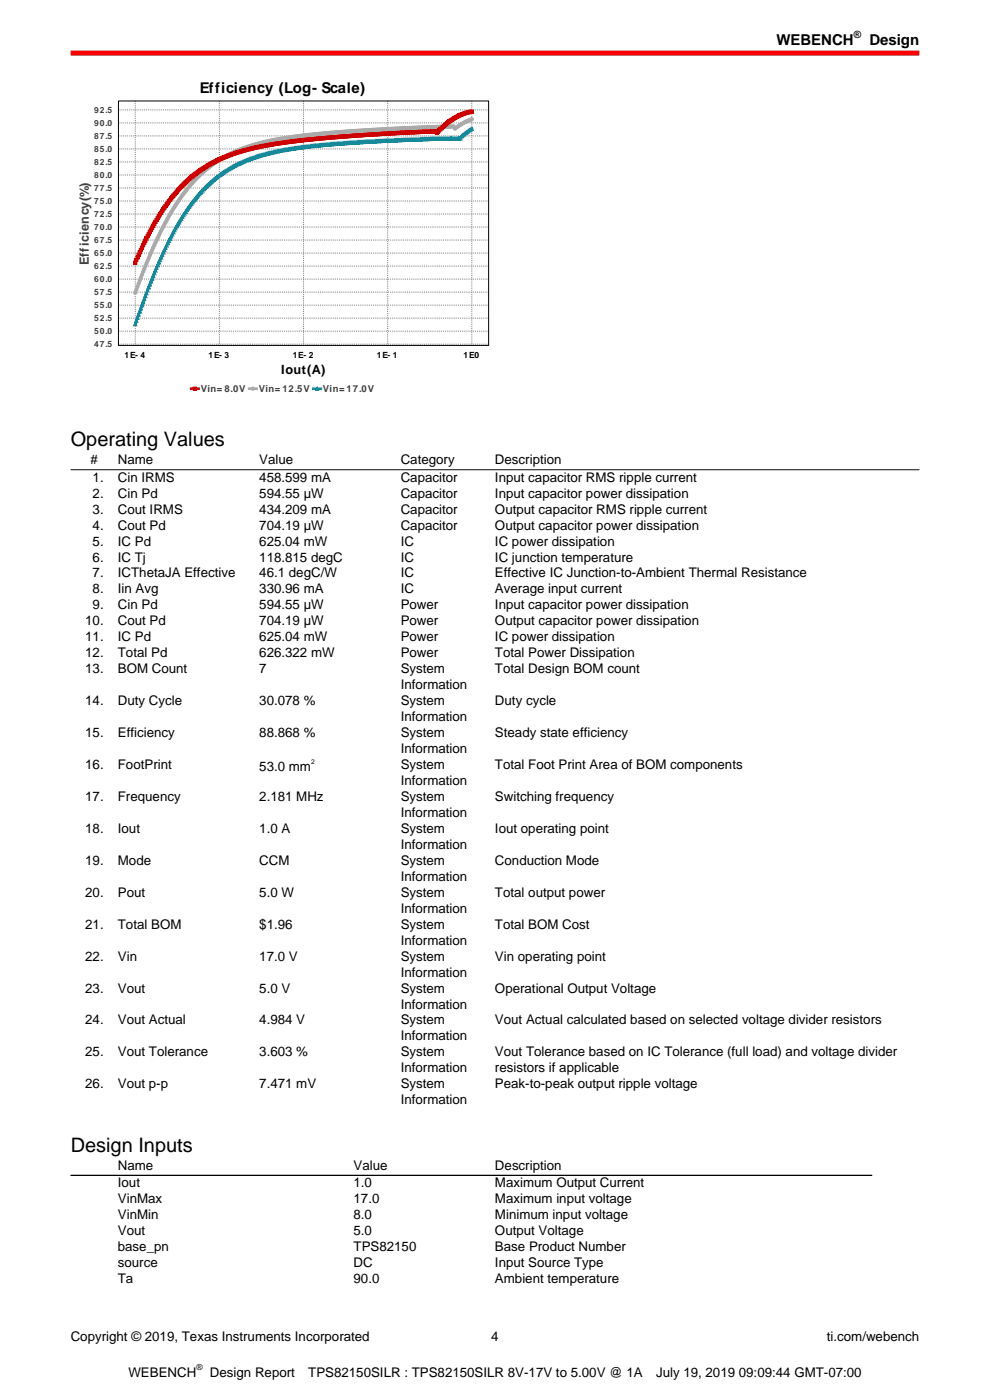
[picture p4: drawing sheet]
<svg xmlns="http://www.w3.org/2000/svg" width="210mm" height="297mm" viewBox="0 0 210 297" stroke-linecap="round" stroke-linejoin="round" font-family="sans-serif">
<defs><g id="words">
<g font-size="4.2">
<text x="15" y="94.7">Operating Values</text>
<text x="15" y="244.4">Design Inputs</text>
</g>
<g font-size="3.2">
<text x="164.7" y="9.6">WEBENCH</text>
<text x="184.4" y="9.6">Design</text>
</g>
<text font-size="3.1" x="42.4" y="19.7">Efficiency (Log- Scale)</text>
<g font-size="2.8">
<text x="19.2" y="98.5">#</text>
<text x="25" y="98.5">Name</text>
<text x="55" y="98.5">Value</text>
<text x="85" y="98.5">Category</text>
<text x="105" y="98.5">Description</text>
<text x="19.6" y="102.2">1.</text>
<text x="19.6" y="105.6">2.</text>
<text x="25" y="102.2">Cin IRMS</text>
<text x="25" y="105.6">Cin Pd</text>
<text x="55" y="102.2">458.599 mA</text>
<text x="55" y="105.6">594.55 µW</text>
<text x="85" y="102.2">Capacitor</text>
<text x="85" y="105.6">Capacitor</text>
<text x="105" y="102.2">Input capacitor RMS ripple current</text>
<text x="105" y="105.6">Input capacitor power dissipation</text>
<text x="19.6" y="109">3.</text>
<text x="19.6" y="112.3">4.</text>
<text x="25" y="109">Cout IRMS</text>
<text x="25" y="112.3">Cout Pd</text>
<text x="55" y="109">434.209 mA</text>
<text x="55" y="112.3">704.19 µW</text>
<text x="85" y="109">Capacitor</text>
<text x="85" y="112.3">Capacitor</text>
<text x="105" y="109">Output capacitor RMS ripple current</text>
<text x="105" y="112.3">Output capacitor power dissipation</text>
<text x="19.6" y="115.7">5.</text>
<text x="19.6" y="119.1">6.</text>
<text x="25" y="115.7">IC Pd</text>
<text x="25" y="119.1">IC Tj</text>
<text x="55" y="115.7">625.04 mW</text>
<text x="55" y="119.1">118.815 degC</text>
<text x="85" y="115.7">IC</text>
<text x="85" y="119.1">IC</text>
<text x="105" y="115.7">IC power dissipation</text>
<text x="105" y="119.1">IC junction temperature</text>
<text x="19.6" y="122.5">7.</text>
<text x="19.6" y="125.9">8.</text>
<text x="25" y="122.5">ICThetaJA Effective</text>
<text x="25" y="125.9">Iin Avg</text>
<text x="55" y="122.5">46.1 degC/W</text>
<text x="55" y="125.9">330.96 mA</text>
<text x="85" y="122.5">IC</text>
<text x="85" y="125.9">IC</text>
<text x="105" y="122.5">Effective IC Junction-to-Ambient Thermal Resistance</text>
<text x="105" y="125.9">Average input current</text>
<text x="19.6" y="129.3">9.</text>
<text x="25" y="129.3">Cin Pd</text>
<text x="55" y="129.3">594.55 µW</text>
<text x="85" y="129.3">Power</text>
<text x="105" y="129.3">Input capacitor power dissipation</text>
<text x="18.1" y="132.7">10.</text>
<text x="18.1" y="136.1">11.</text>
<text x="25" y="132.7">Cout Pd</text>
<text x="25" y="136.1">IC Pd</text>
<text x="55" y="132.7">704.19 µW</text>
<text x="55" y="136.1">625.04 mW</text>
<text x="85" y="132.7">Power</text>
<text x="85" y="136.1">Power</text>
<text x="105" y="132.7">Output capacitor power dissipation</text>
<text x="105" y="136.1">IC power dissipation</text>
<text x="18.1" y="139.4">12.</text>
<text x="18.1" y="142.8">13.</text>
<text x="25" y="139.4">Total Pd</text>
<text x="25" y="142.8">BOM Count</text>
<text x="55" y="139.4">626.322 mW</text>
<text x="55" y="142.8">7</text>
<text x="85" y="139.4">Power</text>
<text x="85" y="142.8">System</text>
<text x="105" y="139.4">Total Power Dissipation</text>
<text x="105" y="142.8">Total Design BOM count</text>
<text x="18.1" y="149.6">14.</text>
<text x="25" y="149.6">Duty Cycle</text>
<text x="55" y="149.6">30.078 %</text>
<text x="85" y="146.2">Information</text>
<text x="85" y="149.6">System</text>
<text x="105" y="149.6">Duty cycle</text>
<text x="85" y="153">Information</text>
<text x="18.1" y="156.4">15.</text>
<text x="25" y="156.4">Efficiency</text>
<text x="55" y="156.4">88.868 %</text>
<text x="85" y="156.4">System</text>
<text x="85" y="159.8">Information</text>
<text x="105" y="156.4">Steady state efficiency</text>
<text x="18.1" y="163.1">16.</text>
<text x="25" y="163.1">FootPrint</text>
<text x="55" y="163.6">53.0 mm</text>
<text x="85" y="163.1">System</text>
<text x="85" y="166.5">Information</text>
<text x="105" y="163.1">Total Foot Print Area of BOM components</text>
<text x="18.1" y="169.9">17.</text>
<text x="25" y="169.9">Frequency</text>
<text x="55" y="169.9">2.181 MHz</text>
<text x="85" y="169.9">System</text>
<text x="85" y="173.3">Information</text>
<text x="105" y="169.9">Switching frequency</text>
<text x="18.1" y="176.7">18.</text>
<text x="25" y="176.7">Iout</text>
<text x="55" y="176.7">1.0 A</text>
<text x="85" y="176.7">System</text>
<text x="105" y="176.7">Iout operating point</text>
<text x="18.1" y="183.5">19.</text>
<text x="25" y="183.5">Mode</text>
<text x="55" y="183.5">CCM</text>
<text x="85" y="180.1">Information</text>
<text x="85" y="183.5">System</text>
<text x="105" y="183.5">Conduction Mode</text>
<text x="18.1" y="190.2">20.</text>
<text x="25" y="190.2">Pout</text>
<text x="55" y="190.2">5.0 W</text>
<text x="85" y="186.9">Information</text>
<text x="85" y="190.2">System</text>
<text x="105" y="190.2">Total output power</text>
<text x="18.1" y="197">21.</text>
<text x="25" y="197">Total BOM</text>
<text x="55" y="197">$1.96</text>
<text x="85" y="193.6">Information</text>
<text x="85" y="197">System</text>
<text x="105" y="197">Total BOM Cost</text>
<text x="18.1" y="203.8">22.</text>
<text x="25" y="203.8">Vin</text>
<text x="55" y="203.8">17.0 V</text>
<text x="85" y="200.4">Information</text>
<text x="85" y="203.8">System</text>
<text x="105" y="203.8">Vin operating point</text>
<text x="85" y="207.2">Information</text>
<text x="18.1" y="210.6">23.</text>
<text x="25" y="210.6">Vout</text>
<text x="55" y="210.6">5.0 V</text>
<text x="85" y="210.6">System</text>
<text x="85" y="213.9">Information</text>
<text x="105" y="210.6">Operational Output Voltage</text>
<text x="18.1" y="217.3">24.</text>
<text x="25" y="217.3">Vout Actual</text>
<text x="55" y="217.3">4.984 V</text>
<text x="85" y="217.3">System</text>
<text x="85" y="220.7">Information</text>
<text x="105" y="217.3">Vout Actual calculated based on selected voltage divider resistors</text>
<text x="18.1" y="224.1">25.</text>
<text x="25" y="224.1">Vout Tolerance</text>
<text x="55" y="224.1">3.603 %</text>
<text x="85" y="224.1">System</text>
<text x="85" y="227.5">Information</text>
<text x="105" y="224.1">Vout Tolerance based on IC Tolerance (full load) and voltage divider</text>
<text x="105" y="227.5">resistors if applicable</text>
<text x="18.1" y="230.9">26.</text>
<text x="25" y="230.9">Vout p-p</text>
<text x="55" y="230.9">7.471 mV</text>
<text x="85" y="230.9">System</text>
<text x="105" y="230.9">Peak-to-peak output ripple voltage</text>
<text x="85" y="234.3">Information</text>
<text x="25" y="248.2">Name</text>
<text x="25" y="251.9">Iout</text>
<text x="75" y="248.2">Value</text>
<text x="75" y="251.9">1.0</text>
<text x="105" y="248.2">Description</text>
<text x="105" y="251.9">Maximum Output Current</text>
<text x="25" y="255.3">VinMax</text>
<text x="75" y="255.3">17.0</text>
<text x="105" y="255.3">Maximum input voltage</text>
<text x="25" y="258.7">VinMin</text>
<text x="25" y="262.1">Vout</text>
<text x="75" y="258.7">8.0</text>
<text x="75" y="262.1">5.0</text>
<text x="105" y="258.7">Minimum input voltage</text>
<text x="105" y="262.1">Output Voltage</text>
<text x="25" y="265.4">base_pn</text>
<text x="25" y="268.8">source</text>
<text x="75" y="265.4">TPS82150</text>
<text x="75" y="268.8">DC</text>
<text x="105" y="265.4">Base Product Number</text>
<text x="105" y="268.8">Input Source Type</text>
<text x="25" y="272.2">Ta</text>
<text x="75" y="272.2">90.0</text>
<text x="105" y="272.2">Ambient temperature</text>
<text x="15" y="284.4">Copyright © 2019, Texas Instruments Incorporated</text>
<text x="104.2" y="284.4">4</text>
<text x="175.4" y="284.4">ti.com/webench</text>
<text x="27.2" y="292">WEBENCH</text>
<text x="44.5" y="292">Design Report</text>
<text x="65.4" y="292">TPS82150SILR : TPS82150SILR 8V-17V to 5.00V @ 1A</text>
<text x="139.2" y="292">July 19, 2019 09:09:44 GMT-07:00</text>
</g>
<text font-size="2.7" fill="#404040" x="18.9" y="56.1" transform="rotate(-90 18.9 56.1)">Efficiency(%)</text>
<text font-size="2.7" x="59.6" y="79.4">Iout(A)</text>
<text font-size="2.1" x="181.1" y="8">®</text>
<g font-size="2" fill="#404040">
<text x="42.6" y="83.2">Vin= 8.0V</text>
<text x="54.9" y="83.2">Vin= 12.5V</text>
<text x="68.5" y="83.2">Vin= 17.0V</text>
</g>
<g font-size="1.8" fill="#404040">
<text x="20" y="24">92.5</text>
<text x="20" y="29.5">87.5</text>
<text x="20" y="26.7">90.0</text>
<text x="20" y="35">82.5</text>
<text x="20" y="32.3">85.0</text>
<text x="20" y="40.5">77.5</text>
<text x="20" y="37.8">80.0</text>
<text x="20" y="46.1">72.5</text>
<text x="20" y="43.3">75.0</text>
<text x="20" y="51.6">67.5</text>
<text x="20" y="48.8">70.0</text>
<text x="20" y="59.9">60.0</text>
<text x="20" y="57.1">62.5</text>
<text x="20" y="54.4">65.0</text>
<text x="20" y="65.4">55.0</text>
<text x="20" y="62.6">57.5</text>
<text x="20" y="70.9">50.0</text>
<text x="20" y="68.2">52.5</text>
<text x="20" y="73.7">47.5</text>
</g>
<g font-size="1.8">
<text x="26.4" y="76">1E- 4</text>
<text x="44.2" y="76">1E- 3</text>
<text x="62.1" y="76">1E- 2</text>
<text x="79.9" y="76">1E- 1</text>
<text x="98.4" y="76">1E0</text>
<text x="41.7" y="290.6">®</text>
</g>
<text font-size="1.4" x="66" y="162.1">2</text>
</g></defs>
<path d="M15 11.3h180" fill="none" stroke="#f00" stroke-width="1.1" stroke-linecap="butt"/>
<g fill="#fff">
<path d="M15 16.6h90v67.5h-90z"/>
<path d="M40.2 80.9h39.6v3.1h-39.6z"/>
</g>
<path d="M40.5 82.5h1.6" fill="none" stroke="#c00" stroke-width=".56"/>
<path d="M41 82.1h.7v.7h-.7z" fill="#c00"/>
<path d="M41 82.1h.7v.7h-.7z" fill="none" stroke="#c00" stroke-width=".21"/>
<path d="M52.9 82.5h1.5" fill="none" stroke="#aaa" stroke-width=".56"/>
<circle cx="53.6" cy="82.5" r=".34" fill="#aaa"/>
<circle cx="53.6" cy="82.5" r=".34" fill="none" stroke="#aaa" stroke-width=".21"/>
<path d="M66.5 82.5h1.6" fill="none" stroke="#189" stroke-width=".56"/>
<path d="M67.3 82.1l.3 .7h-.7z" fill="#189"/>
<path d="M67.3 82.1l.3 .7h-.7z" fill="none" stroke="#189" stroke-width=".21"/>
<path d="M25.1 21.4h78.5v51.9h-78.5z" fill="#fff"/>
<g fill="none" stroke="#808080" stroke-width=".21" stroke-dasharray=".2 .2" stroke-linecap="butt">
<path d="M25.1 39.9h78.5M25.1 37.1h78.5M25.1 34.4h78.5M25.1 31.6h78.5M25.1 28.8h78.5M25.1 26.1h78.5M25.1 23.3h78.5M28.7 21.4v51.9M46.5 21.4v51.9M64.4 21.4v51.9M82.2 21.4v51.9M100.1 21.4v51.9"/>
<path d="M25.1 59.2h78.5M25.1 56.5h78.5M25.1 53.7h78.5M25.1 50.9h78.5M25.1 48.2h78.5M25.1 45.4h78.5M25.1 42.6h78.5M25.1 73h78.5M25.1 70.3h78.5M25.1 67.5h78.5M25.1 64.7h78.5M25.1 62h78.5"/>
</g>
<path d="M100.1 27.3l-1.9 1.4-.5 .6-10.5 .3-11.4 .6-8.3 .7-6.2 .7-3.8 .8-3.3 .9-2.9 1.1-2.6 1.4-2.9 1.9-2.6 2.4-2.6 3.1-2.4 3.6-2.4 4.3-2.1 4.6-2.6 6.5-2.4 6.6" fill="none" stroke="#189" stroke-width=".56"/>
<path d="M100.1 25.3l-1.7 .7-1.9 1.3-.2-.5-13.6 .6-12.4 .8-8.5 .9-4.1 .7-3.5 .8-3.1 1.1-2.7 1.1-3 1.9-2.7 2.1-2.6 2.8-2.4 3.2-2.3 3.9-2.2 4.3-2.1 4.9-2.4 6.2" fill="none" stroke="#aaa" stroke-width=".56"/>
<path d="M100.1 23.7a12.8 12.8 0 0 0-7.4 4.5 1.32 1.32 0 0 0-1.4-.3l-16.7 .9-13.1 1.3-4.7 .7-3.6 .8-3.3 .9-2.9 1.1-2.8 1.5-2.7 1.7-2.3 2.1-2.2 2.3-2.1 2.9-2.2 3.4-2.1 4-1.9 4.2" fill="none" stroke="#c00" stroke-width=".56"/>
<path d="M28.7 68.4l.3 .7h-.6z" fill="#189"/>
<path d="M28.7 68.4l.3 .7h-.6z" fill="none" stroke="#189" stroke-width=".21"/>
<path d="M28.9 67.8l.4 .6h-.7z" fill="#189"/>
<path d="M28.9 67.8l.4 .6h-.7z" fill="none" stroke="#189" stroke-width=".21"/>
<path d="M29.2 67.1l.3 .6h-.7z" fill="#189"/>
<path d="M29.2 67.1l.3 .6h-.7z" fill="none" stroke="#189" stroke-width=".21"/>
<path d="M29.4 66.4l.3 .7h-.6z" fill="#189"/>
<path d="M29.4 66.4l.3 .7h-.6z" fill="none" stroke="#189" stroke-width=".21"/>
<path d="M29.6 65.7l.4 .7h-.7z" fill="#189"/>
<path d="M29.6 65.7l.4 .7h-.7z" fill="none" stroke="#189" stroke-width=".21"/>
<path d="M29.9 65.1l.3 .6h-.7z" fill="#189"/>
<path d="M29.9 65.1l.3 .6h-.7z" fill="none" stroke="#189" stroke-width=".21"/>
<path d="M30.1 64.4l.4 .7h-.7z" fill="#189"/>
<path d="M30.1 64.4l.4 .7h-.7z" fill="none" stroke="#189" stroke-width=".21"/>
<path d="M30.4 63.8l.3 .6h-.7z" fill="#189"/>
<path d="M30.4 63.8l.3 .6h-.7z" fill="none" stroke="#189" stroke-width=".21"/>
<path d="M30.6 63.1l.3 .7h-.6z" fill="#189"/>
<path d="M30.6 63.1l.3 .7h-.6z" fill="none" stroke="#189" stroke-width=".21"/>
<path d="M30.8 62.5l.4 .7h-.7z" fill="#189"/>
<path d="M30.8 62.5l.4 .7h-.7z" fill="none" stroke="#189" stroke-width=".21"/>
<path d="M31.1 61.8l.3 .7h-.7z" fill="#189"/>
<path d="M31.1 61.8l.3 .7h-.7z" fill="none" stroke="#189" stroke-width=".21"/>
<path d="M31.3 61.2l.3 .7h-.6z" fill="#189"/>
<path d="M31.3 61.2l.3 .7h-.6z" fill="none" stroke="#189" stroke-width=".21"/>
<path d="M31.5 60.6l.4 .7h-.7z" fill="#189"/>
<path d="M31.5 60.6l.4 .7h-.7z" fill="none" stroke="#189" stroke-width=".21"/>
<path d="M31.8 60l.3 .7h-.7z" fill="#189"/>
<path d="M31.8 60l.3 .7h-.7z" fill="none" stroke="#189" stroke-width=".21"/>
<path d="M32 59.4l.4 .7h-.7z" fill="#189"/>
<path d="M32 59.4l.4 .7h-.7z" fill="none" stroke="#189" stroke-width=".21"/>
<path d="M32.3 58.8l.3 .7h-.7z" fill="#189"/>
<path d="M32.3 58.8l.3 .7h-.7z" fill="none" stroke="#189" stroke-width=".21"/>
<path d="M32.5 58.2l.3 .7h-.6z" fill="#189"/>
<path d="M32.5 58.2l.3 .7h-.6z" fill="none" stroke="#189" stroke-width=".21"/>
<path d="M32.7 57.6l.4 .7h-.7z" fill="#189"/>
<path d="M32.7 57.6l.4 .7h-.7z" fill="none" stroke="#189" stroke-width=".21"/>
<path d="M33 57l.3 .7h-.7z" fill="#189"/>
<path d="M33 57l.3 .7h-.7z" fill="none" stroke="#189" stroke-width=".21"/>
<path d="M33.2 56.5l.4 .6h-.7z" fill="#189"/>
<path d="M33.2 56.5l.4 .6h-.7z" fill="none" stroke="#189" stroke-width=".21"/>
<path d="M33.5 55.9l.3 .7h-.7z" fill="#189"/>
<path d="M33.5 55.9l.3 .7h-.7z" fill="none" stroke="#189" stroke-width=".21"/>
<path d="M33.7 55.4l.3 .6h-.6z" fill="#189"/>
<path d="M33.7 55.4l.3 .6h-.6z" fill="none" stroke="#189" stroke-width=".21"/>
<path d="M33.9 54.8l.4 .7h-.7z" fill="#189"/>
<path d="M33.9 54.8l.4 .7h-.7z" fill="none" stroke="#189" stroke-width=".21"/>
<path d="M34.2 54.3l.3 .7h-.7z" fill="#189"/>
<path d="M34.2 54.3l.3 .7h-.7z" fill="none" stroke="#189" stroke-width=".21"/>
<path d="M34.4 53.8l.3 .6h-.6z" fill="#189"/>
<path d="M34.4 53.8l.3 .6h-.6z" fill="none" stroke="#189" stroke-width=".21"/>
<path d="M34.6 53.2l.4 .7h-.7z" fill="#189"/>
<path d="M34.6 53.2l.4 .7h-.7z" fill="none" stroke="#189" stroke-width=".21"/>
<path d="M34.9 52.7l.3 .7h-.7z" fill="#189"/>
<path d="M34.9 52.7l.3 .7h-.7z" fill="none" stroke="#189" stroke-width=".21"/>
<path d="M35.1 52.2l.4 .7h-.7z" fill="#189"/>
<path d="M35.1 52.2l.4 .7h-.7z" fill="none" stroke="#189" stroke-width=".21"/>
<path d="M35.4 51.7l.3 .7h-.7z" fill="#189"/>
<path d="M35.4 51.7l.3 .7h-.7z" fill="none" stroke="#189" stroke-width=".21"/>
<path d="M35.6 51.2l.3 .7h-.6z" fill="#189"/>
<path d="M35.6 51.2l.3 .7h-.6z" fill="none" stroke="#189" stroke-width=".21"/>
<path d="M35.8 50.8l.4 .6h-.7z" fill="#189"/>
<path d="M35.8 50.8l.4 .6h-.7z" fill="none" stroke="#189" stroke-width=".21"/>
<path d="M36.1 50.3l.3 .7h-.7z" fill="#189"/>
<path d="M36.1 50.3l.3 .7h-.7z" fill="none" stroke="#189" stroke-width=".21"/>
<path d="M36.3 49.8l.3 .7h-.6z" fill="#189"/>
<path d="M36.3 49.8l.3 .7h-.6z" fill="none" stroke="#189" stroke-width=".21"/>
<path d="M36.5 49.4l.4 .7h-.7z" fill="#189"/>
<path d="M36.5 49.4l.4 .7h-.7z" fill="none" stroke="#189" stroke-width=".21"/>
<path d="M36.8 48.9l.3 .7h-.7z" fill="#189"/>
<path d="M36.8 48.9l.3 .7h-.7z" fill="none" stroke="#189" stroke-width=".21"/>
<path d="M37 48.5l.4 .7h-.7z" fill="#189"/>
<path d="M37 48.5l.4 .7h-.7z" fill="none" stroke="#189" stroke-width=".21"/>
<path d="M37.3 48.1l.3 .6h-.7z" fill="#189"/>
<path d="M37.3 48.1l.3 .6h-.7z" fill="none" stroke="#189" stroke-width=".21"/>
<path d="M37.5 47.6l.3 .7h-.6z" fill="#189"/>
<path d="M37.5 47.6l.3 .7h-.6z" fill="none" stroke="#189" stroke-width=".21"/>
<path d="M37.7 47.2l.4 .7h-.7z" fill="#189"/>
<path d="M37.7 47.2l.4 .7h-.7z" fill="none" stroke="#189" stroke-width=".21"/>
<path d="M38 46.8l.3 .7h-.7z" fill="#189"/>
<path d="M38 46.8l.3 .7h-.7z" fill="none" stroke="#189" stroke-width=".21"/>
<path d="M38.2 46.4l.3 .7h-.6z" fill="#189"/>
<path d="M38.2 46.4l.3 .7h-.6z" fill="none" stroke="#189" stroke-width=".21"/>
<path d="M38.5 46l.3 .7h-.7z" fill="#189"/>
<path d="M38.5 46l.3 .7h-.7z" fill="none" stroke="#189" stroke-width=".21"/>
<path d="M38.7 45.7l.3 .6h-.6z" fill="#189"/>
<path d="M38.7 45.7l.3 .6h-.6z" fill="none" stroke="#189" stroke-width=".21"/>
<path d="M38.9 45.3l.4 .7h-.7z" fill="#189"/>
<path d="M38.9 45.3l.4 .7h-.7z" fill="none" stroke="#189" stroke-width=".21"/>
<path d="M39.2 44.9l.3 .7h-.7z" fill="#189"/>
<path d="M39.2 44.9l.3 .7h-.7z" fill="none" stroke="#189" stroke-width=".21"/>
<path d="M39.4 44.6l.3 .6h-.6z" fill="#189"/>
<path d="M39.4 44.6l.3 .6h-.6z" fill="none" stroke="#189" stroke-width=".21"/>
<path d="M39.6 44.2l.4 .7h-.7z" fill="#189"/>
<path d="M39.6 44.2l.4 .7h-.7z" fill="none" stroke="#189" stroke-width=".21"/>
<path d="M39.9 43.9l.3 .7h-.7z" fill="#189"/>
<path d="M39.9 43.9l.3 .7h-.7z" fill="none" stroke="#189" stroke-width=".21"/>
<path d="M40.1 43.5l.4 .7h-.7z" fill="#189"/>
<path d="M40.1 43.5l.4 .7h-.7z" fill="none" stroke="#189" stroke-width=".21"/>
<path d="M40.4 43.2l.3 .7h-.7z" fill="#189"/>
<path d="M40.4 43.2l.3 .7h-.7z" fill="none" stroke="#189" stroke-width=".21"/>
<path d="M40.6 42.9l.3 .7h-.6z" fill="#189"/>
<path d="M40.6 42.9l.3 .7h-.6z" fill="none" stroke="#189" stroke-width=".21"/>
<path d="M40.8 42.6l.4 .7h-.7z" fill="#189"/>
<path d="M40.8 42.6l.4 .7h-.7z" fill="none" stroke="#189" stroke-width=".21"/>
<path d="M41.1 42.3l.3 .6h-.7z" fill="#189"/>
<path d="M41.1 42.3l.3 .6h-.7z" fill="none" stroke="#189" stroke-width=".21"/>
<path d="M41.3 42l.3 .6h-.6z" fill="#189"/>
<path d="M41.3 42l.3 .6h-.6z" fill="none" stroke="#189" stroke-width=".21"/>
<path d="M41.5 41.7l.4 .6h-.7z" fill="#189"/>
<path d="M41.5 41.7l.4 .6h-.7z" fill="none" stroke="#189" stroke-width=".21"/>
<path d="M41.8 41.4l.3 .7h-.7z" fill="#189"/>
<path d="M41.8 41.4l.3 .7h-.7z" fill="none" stroke="#189" stroke-width=".21"/>
<path d="M42 41.1l.4 .7h-.7z" fill="#189"/>
<path d="M42 41.1l.4 .7h-.7z" fill="none" stroke="#189" stroke-width=".21"/>
<path d="M42.3 40.8l.3 .7h-.7z" fill="#189"/>
<path d="M42.3 40.8l.3 .7h-.7z" fill="none" stroke="#189" stroke-width=".21"/>
<path d="M42.5 40.6l.3 .6h-.6z" fill="#189"/>
<path d="M42.5 40.6l.3 .6h-.6z" fill="none" stroke="#189" stroke-width=".21"/>
<path d="M42.7 40.3l.4 .7h-.7z" fill="#189"/>
<path d="M42.7 40.3l.4 .7h-.7z" fill="none" stroke="#189" stroke-width=".21"/>
<path d="M43 40l.3 .7h-.7z" fill="#189"/>
<path d="M43 40l.3 .7h-.7z" fill="none" stroke="#189" stroke-width=".21"/>
<path d="M43.2 39.8l.3 .7h-.6z" fill="#189"/>
<path d="M43.2 39.8l.3 .7h-.6z" fill="none" stroke="#189" stroke-width=".21"/>
<path d="M43.4 39.6l.4 .6h-.7z" fill="#189"/>
<path d="M43.4 39.6l.4 .6h-.7z" fill="none" stroke="#189" stroke-width=".21"/>
<path d="M43.7 39.3l.3 .7h-.7z" fill="#189"/>
<path d="M43.7 39.3l.3 .7h-.7z" fill="none" stroke="#189" stroke-width=".21"/>
<path d="M43.9 39.1l.4 .7h-.7z" fill="#189"/>
<path d="M43.9 39.1l.4 .7h-.7z" fill="none" stroke="#189" stroke-width=".21"/>
<path d="M44.2 38.9l.3 .6h-.7z" fill="#189"/>
<path d="M44.2 38.9l.3 .6h-.7z" fill="none" stroke="#189" stroke-width=".21"/>
<path d="M44.4 38.6l.3 .7h-.6z" fill="#189"/>
<path d="M44.4 38.6l.3 .7h-.6z" fill="none" stroke="#189" stroke-width=".21"/>
<path d="M44.6 38.4l.4 .7h-.7z" fill="#189"/>
<path d="M44.6 38.4l.4 .7h-.7z" fill="none" stroke="#189" stroke-width=".21"/>
<path d="M44.9 38.2l.3 .7h-.7z" fill="#189"/>
<path d="M44.9 38.2l.3 .7h-.7z" fill="none" stroke="#189" stroke-width=".21"/>
<path d="M45.1 38l.4 .7h-.7z" fill="#189"/>
<path d="M45.1 38l.4 .7h-.7z" fill="none" stroke="#189" stroke-width=".21"/>
<path d="M45.4 37.8l.3 .7h-.7z" fill="#189"/>
<path d="M45.4 37.8l.3 .7h-.7z" fill="none" stroke="#189" stroke-width=".21"/>
<path d="M45.6 37.6l.3 .7h-.6z" fill="#189"/>
<path d="M45.6 37.6l.3 .7h-.6z" fill="none" stroke="#189" stroke-width=".21"/>
<path d="M45.8 37.4l.4 .7h-.7z" fill="#189"/>
<path d="M45.8 37.4l.4 .7h-.7z" fill="none" stroke="#189" stroke-width=".21"/>
<path d="M46.1 37.2l.3 .7h-.7z" fill="#189"/>
<path d="M46.1 37.2l.3 .7h-.7z" fill="none" stroke="#189" stroke-width=".21"/>
<path d="M46.3 37l.3 .7h-.6z" fill="#189"/>
<path d="M46.3 37l.3 .7h-.6z" fill="none" stroke="#189" stroke-width=".21"/>
<path d="M46.5 36.9l.4 .6h-.7z" fill="#189"/>
<path d="M46.5 36.9l.4 .6h-.7z" fill="none" stroke="#189" stroke-width=".21"/>
<path d="M46.8 36.7l.3 .7h-.7z" fill="#189"/>
<path d="M46.8 36.7l.3 .7h-.7z" fill="none" stroke="#189" stroke-width=".21"/>
<path d="M47 36.5l.4 .7h-.7z" fill="#189"/>
<path d="M47 36.5l.4 .7h-.7z" fill="none" stroke="#189" stroke-width=".21"/>
<path d="M47.3 36.4l.3 .6h-.7z" fill="#189"/>
<path d="M47.3 36.4l.3 .6h-.7z" fill="none" stroke="#189" stroke-width=".21"/>
<path d="M47.5 36.2l.3 .7h-.6z" fill="#189"/>
<path d="M47.5 36.2l.3 .7h-.6z" fill="none" stroke="#189" stroke-width=".21"/>
<path d="M47.7 36l.4 .7h-.7z" fill="#189"/>
<path d="M47.7 36l.4 .7h-.7z" fill="none" stroke="#189" stroke-width=".21"/>
<path d="M48 35.9l.3 .7h-.7z" fill="#189"/>
<path d="M48 35.9l.3 .7h-.7z" fill="none" stroke="#189" stroke-width=".21"/>
<path d="M48.2 35.7l.3 .7h-.6z" fill="#189"/>
<path d="M48.2 35.7l.3 .7h-.6z" fill="none" stroke="#189" stroke-width=".21"/>
<path d="M48.4 35.6l.4 .7h-.7z" fill="#189"/>
<path d="M48.4 35.6l.4 .7h-.7z" fill="none" stroke="#189" stroke-width=".21"/>
<path d="M48.7 35.4l.3 .7h-.7z" fill="#189"/>
<path d="M48.7 35.4l.3 .7h-.7z" fill="none" stroke="#189" stroke-width=".21"/>
<path d="M48.9 35.3l.4 .7h-.7z" fill="#189"/>
<path d="M48.9 35.3l.4 .7h-.7z" fill="none" stroke="#189" stroke-width=".21"/>
<path d="M49.2 35.2l.3 .6h-.7z" fill="#189"/>
<path d="M49.2 35.2l.3 .6h-.7z" fill="none" stroke="#189" stroke-width=".21"/>
<path d="M49.4 35l.3 .7h-.6z" fill="#189"/>
<path d="M49.4 35l.3 .7h-.6z" fill="none" stroke="#189" stroke-width=".21"/>
<path d="M49.6 34.9l.4 .7h-.7z" fill="#189"/>
<path d="M49.6 34.9l.4 .7h-.7z" fill="none" stroke="#189" stroke-width=".21"/>
<path d="M49.9 34.8l.3 .7h-.7z" fill="#189"/>
<path d="M49.9 34.8l.3 .7h-.7z" fill="none" stroke="#189" stroke-width=".21"/>
<path d="M50.1 34.7l.3 .6h-.6z" fill="#189"/>
<path d="M50.1 34.7l.3 .6h-.6z" fill="none" stroke="#189" stroke-width=".21"/>
<path d="M50.3 34.5l.4 .7h-.7z" fill="#189"/>
<path d="M50.3 34.5l.4 .7h-.7z" fill="none" stroke="#189" stroke-width=".21"/>
<path d="M50.6 34.4l.3 .7h-.7z" fill="#189"/>
<path d="M50.6 34.4l.3 .7h-.7z" fill="none" stroke="#189" stroke-width=".21"/>
<path d="M50.8 34.3l.4 .7h-.7z" fill="#189"/>
<path d="M50.8 34.3l.4 .7h-.7z" fill="none" stroke="#189" stroke-width=".21"/>
<path d="M51.1 34.2l.3 .7h-.7z" fill="#189"/>
<path d="M51.1 34.2l.3 .7h-.7z" fill="none" stroke="#189" stroke-width=".21"/>
<path d="M51.3 34.1l.3 .7h-.6z" fill="#189"/>
<path d="M51.3 34.1l.3 .7h-.6z" fill="none" stroke="#189" stroke-width=".21"/>
<path d="M51.5 34l.4 .7h-.7z" fill="#189"/>
<path d="M51.5 34l.4 .7h-.7z" fill="none" stroke="#189" stroke-width=".21"/>
<path d="M51.8 33.9l.3 .7h-.7z" fill="#189"/>
<path d="M51.8 33.9l.3 .7h-.7z" fill="none" stroke="#189" stroke-width=".21"/>
<path d="M52 33.8l.4 .7h-.7z" fill="#189"/>
<path d="M52 33.8l.4 .7h-.7z" fill="none" stroke="#189" stroke-width=".21"/>
<path d="M52.3 33.7l.3 .7h-.7z" fill="#189"/>
<path d="M52.3 33.7l.3 .7h-.7z" fill="none" stroke="#189" stroke-width=".21"/>
<path d="M52.5 33.6l.3 .7h-.6z" fill="#189"/>
<path d="M52.5 33.6l.3 .7h-.6z" fill="none" stroke="#189" stroke-width=".21"/>
<path d="M52.7 33.5l.4 .7h-.7z" fill="#189"/>
<path d="M52.7 33.5l.4 .7h-.7z" fill="none" stroke="#189" stroke-width=".21"/>
<path d="M53 33.4l.3 .7h-.7z" fill="#189"/>
<path d="M53 33.4l.3 .7h-.7z" fill="none" stroke="#189" stroke-width=".21"/>
<path d="M53.2 33.3l.3 .7h-.6z" fill="#189"/>
<path d="M53.2 33.3l.3 .7h-.6z" fill="none" stroke="#189" stroke-width=".21"/>
<path d="M53.4 33.2l.4 .7h-.7z" fill="#189"/>
<path d="M53.4 33.2l.4 .7h-.7z" fill="none" stroke="#189" stroke-width=".21"/>
<path d="M53.7 33.2l.3 .6h-.7z" fill="#189"/>
<path d="M53.7 33.2l.3 .6h-.7z" fill="none" stroke="#189" stroke-width=".21"/>
<path d="M53.9 33.1l.4 .7h-.7z" fill="#189"/>
<path d="M53.9 33.1l.4 .7h-.7z" fill="none" stroke="#189" stroke-width=".21"/>
<path d="M54.2 33l.3 .7h-.7z" fill="#189"/>
<path d="M54.2 33l.3 .7h-.7z" fill="none" stroke="#189" stroke-width=".21"/>
<path d="M54.4 32.9l.3 .7h-.6z" fill="#189"/>
<path d="M54.4 32.9l.3 .7h-.6z" fill="none" stroke="#189" stroke-width=".21"/>
<path d="M54.6 32.8l.4 .7h-.7z" fill="#189"/>
<path d="M54.6 32.8l.4 .7h-.7z" fill="none" stroke="#189" stroke-width=".21"/>
<path d="M54.9 32.8l.3 .6h-.7z" fill="#189"/>
<path d="M54.9 32.8l.3 .6h-.7z" fill="none" stroke="#189" stroke-width=".21"/>
<path d="M55.1 32.7l.3 .7h-.6z" fill="#189"/>
<path d="M55.1 32.7l.3 .7h-.6z" fill="none" stroke="#189" stroke-width=".21"/>
<path d="M55.3 32.6l.4 .7h-.7z" fill="#189"/>
<path d="M55.3 32.6l.4 .7h-.7z" fill="none" stroke="#189" stroke-width=".21"/>
<path d="M55.6 32.6l.3 .6h-.7z" fill="#189"/>
<path d="M55.6 32.6l.3 .6h-.7z" fill="none" stroke="#189" stroke-width=".21"/>
<path d="M55.8 32.5l.4 .7h-.7z" fill="#189"/>
<path d="M55.8 32.5l.4 .7h-.7z" fill="none" stroke="#189" stroke-width=".21"/>
<path d="M56.1 32.4l.3 .7h-.7z" fill="#189"/>
<path d="M56.1 32.4l.3 .7h-.7z" fill="none" stroke="#189" stroke-width=".21"/>
<path d="M56.3 32.4l.3 .6h-.6z" fill="#189"/>
<path d="M56.3 32.4l.3 .6h-.6z" fill="none" stroke="#189" stroke-width=".21"/>
<path d="M56.5 32.3l.4 .7h-.7z" fill="#189"/>
<path d="M56.5 32.3l.4 .7h-.7z" fill="none" stroke="#189" stroke-width=".21"/>
<path d="M56.8 32.2l.3 .7h-.7z" fill="#189"/>
<path d="M56.8 32.2l.3 .7h-.7z" fill="none" stroke="#189" stroke-width=".21"/>
<path d="M57 32.2l.3 .7h-.6z" fill="#189"/>
<path d="M57 32.2l.3 .7h-.6z" fill="none" stroke="#189" stroke-width=".21"/>
<path d="M57.2 32.1l.4 .7h-.7z" fill="#189"/>
<path d="M57.2 32.1l.4 .7h-.7z" fill="none" stroke="#189" stroke-width=".21"/>
<path d="M57.5 32.1l.3 .6h-.7z" fill="#189"/>
<path d="M57.5 32.1l.3 .6h-.7z" fill="none" stroke="#189" stroke-width=".21"/>
<path d="M57.7 32l.4 .7h-.7z" fill="#189"/>
<path d="M57.7 32l.4 .7h-.7z" fill="none" stroke="#189" stroke-width=".21"/>
<path d="M58 32l.3 .6h-.7z" fill="#189"/>
<path d="M58 32l.3 .6h-.7z" fill="none" stroke="#189" stroke-width=".21"/>
<path d="M58.2 31.9l.3 .7h-.6z" fill="#189"/>
<path d="M58.2 31.9l.3 .7h-.6z" fill="none" stroke="#189" stroke-width=".21"/>
<path d="M58.4 31.9l.4 .6h-.7z" fill="#189"/>
<path d="M58.4 31.9l.4 .6h-.7z" fill="none" stroke="#189" stroke-width=".21"/>
<path d="M58.7 31.8l.3 .7h-.7z" fill="#189"/>
<path d="M58.7 31.8l.3 .7h-.7z" fill="none" stroke="#189" stroke-width=".21"/>
<path d="M58.9 31.7l.4 .7h-.7z" fill="#189"/>
<path d="M58.9 31.7l.4 .7h-.7z" fill="none" stroke="#189" stroke-width=".21"/>
<path d="M59.2 31.7l.3 .7h-.7z" fill="#189"/>
<path d="M59.2 31.7l.3 .7h-.7z" fill="none" stroke="#189" stroke-width=".21"/>
<path d="M59.4 31.7l.3 .6h-.6z" fill="#189"/>
<path d="M59.4 31.7l.3 .6h-.6z" fill="none" stroke="#189" stroke-width=".21"/>
<path d="M59.6 31.6l.4 .7h-.7z" fill="#189"/>
<path d="M59.6 31.6l.4 .7h-.7z" fill="none" stroke="#189" stroke-width=".21"/>
<path d="M59.9 31.6l.3 .6h-.7z" fill="#189"/>
<path d="M59.9 31.6l.3 .6h-.7z" fill="none" stroke="#189" stroke-width=".21"/>
<path d="M60.1 31.5l.3 .7h-.6z" fill="#189"/>
<path d="M60.1 31.5l.3 .7h-.6z" fill="none" stroke="#189" stroke-width=".21"/>
<path d="M60.3 31.5l.4 .7h-.7z" fill="#189"/>
<path d="M60.3 31.5l.4 .7h-.7z" fill="none" stroke="#189" stroke-width=".21"/>
<path d="M60.6 31.4l.3 .7h-.7z" fill="#189"/>
<path d="M60.6 31.4l.3 .7h-.7z" fill="none" stroke="#189" stroke-width=".21"/>
<path d="M60.8 31.4l.4 .7h-.7z" fill="#189"/>
<path d="M60.8 31.4l.4 .7h-.7z" fill="none" stroke="#189" stroke-width=".21"/>
<path d="M61.1 31.4l.3 .6h-.7z" fill="#189"/>
<path d="M61.1 31.4l.3 .6h-.7z" fill="none" stroke="#189" stroke-width=".21"/>
<path d="M61.3 31.3l.3 .7h-.6z" fill="#189"/>
<path d="M61.3 31.3l.3 .7h-.6z" fill="none" stroke="#189" stroke-width=".21"/>
<path d="M61.5 31.3l.4 .6h-.7z" fill="#189"/>
<path d="M61.5 31.3l.4 .6h-.7z" fill="none" stroke="#189" stroke-width=".21"/>
<path d="M61.8 31.2l.3 .7h-.7z" fill="#189"/>
<path d="M61.8 31.2l.3 .7h-.7z" fill="none" stroke="#189" stroke-width=".21"/>
<path d="M62 31.2l.3 .7h-.6z" fill="#189"/>
<path d="M62 31.2l.3 .7h-.6z" fill="none" stroke="#189" stroke-width=".21"/>
<path d="M62.2 31.2l.4 .6h-.7z" fill="#189"/>
<path d="M62.2 31.2l.4 .6h-.7z" fill="none" stroke="#189" stroke-width=".21"/>
<path d="M62.5 31.1l.3 .7h-.7z" fill="#189"/>
<path d="M62.5 31.1l.3 .7h-.7z" fill="none" stroke="#189" stroke-width=".21"/>
<path d="M62.7 31.1l.4 .7h-.7z" fill="#189"/>
<path d="M62.7 31.1l.4 .7h-.7z" fill="none" stroke="#189" stroke-width=".21"/>
<path d="M63 31.1l.3 .6h-.7z" fill="#189"/>
<path d="M63 31.1l.3 .6h-.7z" fill="none" stroke="#189" stroke-width=".21"/>
<path d="M63.2 31l.3 .7h-.6z" fill="#189"/>
<path d="M63.2 31l.3 .7h-.6z" fill="none" stroke="#189" stroke-width=".21"/>
<path d="M63.4 31l.4 .7h-.7z" fill="#189"/>
<path d="M63.4 31l.4 .7h-.7z" fill="none" stroke="#189" stroke-width=".21"/>
<path d="M63.7 31l.3 .6h-.7z" fill="#189"/>
<path d="M63.7 31l.3 .6h-.7z" fill="none" stroke="#189" stroke-width=".21"/>
<path d="M63.9 30.9l.3 .7h-.6z" fill="#189"/>
<path d="M63.9 30.9l.3 .7h-.6z" fill="none" stroke="#189" stroke-width=".21"/>
<path d="M64.1 30.9l.4 .7h-.7z" fill="#189"/>
<path d="M64.1 30.9l.4 .7h-.7z" fill="none" stroke="#189" stroke-width=".21"/>
<path d="M64.4 30.9l.3 .6h-.7z" fill="#189"/>
<path d="M64.4 30.9l.3 .6h-.7z" fill="none" stroke="#189" stroke-width=".21"/>
<path d="M64.6 30.8l.4 .7h-.7z" fill="#189"/>
<path d="M64.6 30.8l.4 .7h-.7z" fill="none" stroke="#189" stroke-width=".21"/>
<path d="M64.9 30.8l.3 .7h-.7z" fill="#189"/>
<path d="M64.9 30.8l.3 .7h-.7z" fill="none" stroke="#189" stroke-width=".21"/>
<path d="M65.1 30.8l.3 .7h-.6z" fill="#189"/>
<path d="M65.1 30.8l.3 .7h-.6z" fill="none" stroke="#189" stroke-width=".21"/>
<path d="M65.3 30.7l.4 .7h-.7z" fill="#189"/>
<path d="M65.3 30.7l.4 .7h-.7z" fill="none" stroke="#189" stroke-width=".21"/>
<path d="M65.6 30.7l.3 .7h-.7z" fill="#189"/>
<path d="M65.6 30.7l.3 .7h-.7z" fill="none" stroke="#189" stroke-width=".21"/>
<path d="M65.8 30.7l.4 .7h-.7z" fill="#189"/>
<path d="M65.8 30.7l.4 .7h-.7z" fill="none" stroke="#189" stroke-width=".21"/>
<path d="M66.1 30.7l.3 .6h-.7z" fill="#189"/>
<path d="M66.1 30.7l.3 .6h-.7z" fill="none" stroke="#189" stroke-width=".21"/>
<path d="M66.3 30.6l.3 .7h-.6z" fill="#189"/>
<path d="M66.3 30.6l.3 .7h-.6z" fill="none" stroke="#189" stroke-width=".21"/>
<path d="M66.5 30.6l.4 .7h-.7z" fill="#189"/>
<path d="M66.5 30.6l.4 .7h-.7z" fill="none" stroke="#189" stroke-width=".21"/>
<path d="M66.8 30.6l.3 .7h-.7z" fill="#189"/>
<path d="M66.8 30.6l.3 .7h-.7z" fill="none" stroke="#189" stroke-width=".21"/>
<path d="M67 30.6l.3 .6h-.6z" fill="#189"/>
<path d="M67 30.6l.3 .6h-.6z" fill="none" stroke="#189" stroke-width=".21"/>
<path d="M67.2 30.5l.4 .7h-.7z" fill="#189"/>
<path d="M67.2 30.5l.4 .7h-.7z" fill="none" stroke="#189" stroke-width=".21"/>
<path d="M67.5 30.5l.3 .7h-.7z" fill="#189"/>
<path d="M67.5 30.5l.3 .7h-.7z" fill="none" stroke="#189" stroke-width=".21"/>
<path d="M67.7 30.5l.4 .7h-.7z" fill="#189"/>
<path d="M67.7 30.5l.4 .7h-.7z" fill="none" stroke="#189" stroke-width=".21"/>
<path d="M68 30.5l.3 .6h-.7z" fill="#189"/>
<path d="M68 30.5l.3 .6h-.7z" fill="none" stroke="#189" stroke-width=".21"/>
<path d="M68.2 30.4l.3 .7h-.6z" fill="#189"/>
<path d="M68.2 30.4l.3 .7h-.6z" fill="none" stroke="#189" stroke-width=".21"/>
<path d="M68.4 30.4l.4 .7h-.7z" fill="#189"/>
<path d="M68.4 30.4l.4 .7h-.7z" fill="none" stroke="#189" stroke-width=".21"/>
<path d="M68.7 30.4l.3 .7h-.7z" fill="#189"/>
<path d="M68.7 30.4l.3 .7h-.7z" fill="none" stroke="#189" stroke-width=".21"/>
<path d="M68.9 30.4l.3 .7h-.6z" fill="#189"/>
<path d="M68.9 30.4l.3 .7h-.6z" fill="none" stroke="#189" stroke-width=".21"/>
<path d="M69.1 30.4l.4 .6h-.7z" fill="#189"/>
<path d="M69.1 30.4l.4 .6h-.7z" fill="none" stroke="#189" stroke-width=".21"/>
<path d="M69.4 30.3l.3 .7h-.7z" fill="#189"/>
<path d="M69.4 30.3l.3 .7h-.7z" fill="none" stroke="#189" stroke-width=".21"/>
<path d="M69.6 30.3l.4 .7h-.7z" fill="#189"/>
<path d="M69.6 30.3l.4 .7h-.7z" fill="none" stroke="#189" stroke-width=".21"/>
<path d="M69.9 30.3l.3 .7h-.7z" fill="#189"/>
<path d="M69.9 30.3l.3 .7h-.7z" fill="none" stroke="#189" stroke-width=".21"/>
<path d="M70.1 30.3l.3 .6h-.6z" fill="#189"/>
<path d="M70.1 30.3l.3 .6h-.6z" fill="none" stroke="#189" stroke-width=".21"/>
<path d="M70.3 30.3l.4 .6h-.7z" fill="#189"/>
<path d="M70.3 30.3l.4 .6h-.7z" fill="none" stroke="#189" stroke-width=".21"/>
<path d="M70.6 30.2l.3 .7h-.7z" fill="#189"/>
<path d="M70.6 30.2l.3 .7h-.7z" fill="none" stroke="#189" stroke-width=".21"/>
<path d="M70.8 30.2l.3 .7h-.6z" fill="#189"/>
<path d="M70.8 30.2l.3 .7h-.6z" fill="none" stroke="#189" stroke-width=".21"/>
<path d="M71 30.2l.4 .7h-.7z" fill="#189"/>
<path d="M71 30.2l.4 .7h-.7z" fill="none" stroke="#189" stroke-width=".21"/>
<path d="M71.3 30.2l.3 .7h-.6z" fill="#189"/>
<path d="M71.3 30.2l.3 .7h-.6z" fill="none" stroke="#189" stroke-width=".21"/>
<path d="M71.5 30.2l.4 .6h-.7z" fill="#189"/>
<path d="M71.5 30.2l.4 .6h-.7z" fill="none" stroke="#189" stroke-width=".21"/>
<path d="M71.8 30.1l.3 .7h-.7z" fill="#189"/>
<path d="M71.8 30.1l.3 .7h-.7z" fill="none" stroke="#189" stroke-width=".21"/>
<path d="M72 30.1l.3 .7h-.6z" fill="#189"/>
<path d="M72 30.1l.3 .7h-.6z" fill="none" stroke="#189" stroke-width=".21"/>
<path d="M72.2 30.1l.4 .7h-.7z" fill="#189"/>
<path d="M72.2 30.1l.4 .7h-.7z" fill="none" stroke="#189" stroke-width=".21"/>
<path d="M72.5 30.1l.3 .7h-.7z" fill="#189"/>
<path d="M72.5 30.1l.3 .7h-.7z" fill="none" stroke="#189" stroke-width=".21"/>
<path d="M72.7 30.1l.4 .6h-.7z" fill="#189"/>
<path d="M72.7 30.1l.4 .6h-.7z" fill="none" stroke="#189" stroke-width=".21"/>
<path d="M73 30l.3 .7h-.7z" fill="#189"/>
<path d="M73 30l.3 .7h-.7z" fill="none" stroke="#189" stroke-width=".21"/>
<path d="M73.2 30l.3 .7h-.6z" fill="#189"/>
<path d="M73.2 30l.3 .7h-.6z" fill="none" stroke="#189" stroke-width=".21"/>
<path d="M73.4 30l.4 .7h-.7z" fill="#189"/>
<path d="M73.4 30l.4 .7h-.7z" fill="none" stroke="#189" stroke-width=".21"/>
<path d="M73.7 30l.3 .7h-.7z" fill="#189"/>
<path d="M73.7 30l.3 .7h-.7z" fill="none" stroke="#189" stroke-width=".21"/>
<path d="M73.9 30l.3 .7h-.6z" fill="#189"/>
<path d="M73.9 30l.3 .7h-.6z" fill="none" stroke="#189" stroke-width=".21"/>
<path d="M74.1 30l.4 .6h-.7z" fill="#189"/>
<path d="M74.1 30l.4 .6h-.7z" fill="none" stroke="#189" stroke-width=".21"/>
<path d="M74.4 30l.3 .6h-.7z" fill="#189"/>
<path d="M74.4 30l.3 .6h-.7z" fill="none" stroke="#189" stroke-width=".21"/>
<path d="M74.6 29.9l.4 .7h-.7z" fill="#189"/>
<path d="M74.6 29.9l.4 .7h-.7z" fill="none" stroke="#189" stroke-width=".21"/>
<path d="M74.9 29.9l.3 .7h-.7z" fill="#189"/>
<path d="M74.9 29.9l.3 .7h-.7z" fill="none" stroke="#189" stroke-width=".21"/>
<path d="M75.1 29.9l.3 .7h-.6z" fill="#189"/>
<path d="M75.1 29.9l.3 .7h-.6z" fill="none" stroke="#189" stroke-width=".21"/>
<path d="M75.3 29.9l.4 .7h-.7z" fill="#189"/>
<path d="M75.3 29.9l.4 .7h-.7z" fill="none" stroke="#189" stroke-width=".21"/>
<path d="M75.6 29.9l.3 .6h-.7z" fill="#189"/>
<path d="M75.6 29.9l.3 .6h-.7z" fill="none" stroke="#189" stroke-width=".21"/>
<path d="M75.8 29.9l.3 .6h-.6z" fill="#189"/>
<path d="M75.8 29.9l.3 .6h-.6z" fill="none" stroke="#189" stroke-width=".21"/>
<path d="M76 29.8l.4 .7h-.7z" fill="#189"/>
<path d="M76 29.8l.4 .7h-.7z" fill="none" stroke="#189" stroke-width=".21"/>
<path d="M76.3 29.8l.3 .7h-.7z" fill="#189"/>
<path d="M76.3 29.8l.3 .7h-.7z" fill="none" stroke="#189" stroke-width=".21"/>
<path d="M76.5 29.8l.4 .7h-.7z" fill="#189"/>
<path d="M76.5 29.8l.4 .7h-.7z" fill="none" stroke="#189" stroke-width=".21"/>
<path d="M76.8 29.8l.3 .7h-.7z" fill="#189"/>
<path d="M76.8 29.8l.3 .7h-.7z" fill="none" stroke="#189" stroke-width=".21"/>
<path d="M77 29.8l.3 .7h-.6z" fill="#189"/>
<path d="M77 29.8l.3 .7h-.6z" fill="none" stroke="#189" stroke-width=".21"/>
<path d="M77.2 29.8l.4 .6h-.7z" fill="#189"/>
<path d="M77.2 29.8l.4 .6h-.7z" fill="none" stroke="#189" stroke-width=".21"/>
<path d="M77.5 29.8l.3 .6h-.7z" fill="#189"/>
<path d="M77.5 29.8l.3 .6h-.7z" fill="none" stroke="#189" stroke-width=".21"/>
<path d="M77.7 29.7l.4 .7h-.7z" fill="#189"/>
<path d="M77.7 29.7l.4 .7h-.7z" fill="none" stroke="#189" stroke-width=".21"/>
<path d="M78 29.7l.3 .7h-.7z" fill="#189"/>
<path d="M78 29.7l.3 .7h-.7z" fill="none" stroke="#189" stroke-width=".21"/>
<path d="M78.2 29.7l.3 .7h-.6z" fill="#189"/>
<path d="M78.2 29.7l.3 .7h-.6z" fill="none" stroke="#189" stroke-width=".21"/>
<path d="M78.4 29.7l.4 .7h-.7z" fill="#189"/>
<path d="M78.4 29.7l.4 .7h-.7z" fill="none" stroke="#189" stroke-width=".21"/>
<path d="M78.7 29.7l.3 .7h-.7z" fill="#189"/>
<path d="M78.7 29.7l.3 .7h-.7z" fill="none" stroke="#189" stroke-width=".21"/>
<path d="M78.9 29.7l.3 .7h-.6z" fill="#189"/>
<path d="M78.9 29.7l.3 .7h-.6z" fill="none" stroke="#189" stroke-width=".21"/>
<path d="M79.1 29.7l.4 .6h-.7z" fill="#189"/>
<path d="M79.1 29.7l.4 .6h-.7z" fill="none" stroke="#189" stroke-width=".21"/>
<path d="M79.4 29.6l.3 .7h-.7z" fill="#189"/>
<path d="M79.4 29.6l.3 .7h-.7z" fill="none" stroke="#189" stroke-width=".21"/>
<path d="M79.6 29.6l.4 .7h-.7z" fill="#189"/>
<path d="M79.6 29.6l.4 .7h-.7z" fill="none" stroke="#189" stroke-width=".21"/>
<path d="M79.9 29.6l.3 .7h-.7z" fill="#189"/>
<path d="M79.9 29.6l.3 .7h-.7z" fill="none" stroke="#189" stroke-width=".21"/>
<path d="M80.1 29.6l.3 .7h-.6z" fill="#189"/>
<path d="M80.1 29.6l.3 .7h-.6z" fill="none" stroke="#189" stroke-width=".21"/>
<path d="M80.3 29.6l.4 .7h-.7z" fill="#189"/>
<path d="M80.3 29.6l.4 .7h-.7z" fill="none" stroke="#189" stroke-width=".21"/>
<path d="M80.6 29.6l.3 .7h-.7z" fill="#189"/>
<path d="M80.6 29.6l.3 .7h-.7z" fill="none" stroke="#189" stroke-width=".21"/>
<path d="M80.8 29.6l.3 .6h-.6z" fill="#189"/>
<path d="M80.8 29.6l.3 .6h-.6z" fill="none" stroke="#189" stroke-width=".21"/>
<path d="M81 29.6l.4 .6h-.7z" fill="#189"/>
<path d="M81 29.6l.4 .6h-.7z" fill="none" stroke="#189" stroke-width=".21"/>
<path d="M81.3 29.5l.3 .7h-.7z" fill="#189"/>
<path d="M81.3 29.5l.3 .7h-.7z" fill="none" stroke="#189" stroke-width=".21"/>
<path d="M81.5 29.5l.4 .7h-.7z" fill="#189"/>
<path d="M81.5 29.5l.4 .7h-.7z" fill="none" stroke="#189" stroke-width=".21"/>
<path d="M81.8 29.5l.3 .7h-.7z" fill="#189"/>
<path d="M81.8 29.5l.3 .7h-.7z" fill="none" stroke="#189" stroke-width=".21"/>
<path d="M82 29.5l.3 .7h-.6z" fill="#189"/>
<path d="M82 29.5l.3 .7h-.6z" fill="none" stroke="#189" stroke-width=".21"/>
<path d="M82.2 29.5l.4 .7h-.7z" fill="#189"/>
<path d="M82.2 29.5l.4 .7h-.7z" fill="none" stroke="#189" stroke-width=".21"/>
<path d="M82.5 29.5l.3 .7h-.7z" fill="#189"/>
<path d="M82.5 29.5l.3 .7h-.7z" fill="none" stroke="#189" stroke-width=".21"/>
<path d="M82.7 29.5l.3 .7h-.6z" fill="#189"/>
<path d="M82.7 29.5l.3 .7h-.6z" fill="none" stroke="#189" stroke-width=".21"/>
<path d="M82.9 29.5l.4 .6h-.7z" fill="#189"/>
<path d="M82.9 29.5l.4 .6h-.7z" fill="none" stroke="#189" stroke-width=".21"/>
<path d="M83.2 29.5l.3 .6h-.7z" fill="#189"/>
<path d="M83.2 29.5l.3 .6h-.7z" fill="none" stroke="#189" stroke-width=".21"/>
<path d="M83.4 29.4l.4 .7h-.7z" fill="#189"/>
<path d="M83.4 29.4l.4 .7h-.7z" fill="none" stroke="#189" stroke-width=".21"/>
<path d="M83.7 29.4l.3 .7h-.7z" fill="#189"/>
<path d="M83.7 29.4l.3 .7h-.7z" fill="none" stroke="#189" stroke-width=".21"/>
<path d="M83.9 29.4l.3 .7h-.6z" fill="#189"/>
<path d="M83.9 29.4l.3 .7h-.6z" fill="none" stroke="#189" stroke-width=".21"/>
<path d="M84.1 29.4l.4 .7h-.7z" fill="#189"/>
<path d="M84.1 29.4l.4 .7h-.7z" fill="none" stroke="#189" stroke-width=".21"/>
<path d="M84.4 29.4l.3 .7h-.7z" fill="#189"/>
<path d="M84.4 29.4l.3 .7h-.7z" fill="none" stroke="#189" stroke-width=".21"/>
<path d="M84.6 29.4l.4 .7h-.7z" fill="#189"/>
<path d="M84.6 29.4l.4 .7h-.7z" fill="none" stroke="#189" stroke-width=".21"/>
<path d="M84.9 29.4l.3 .7h-.7z" fill="#189"/>
<path d="M84.9 29.4l.3 .7h-.7z" fill="none" stroke="#189" stroke-width=".21"/>
<path d="M85.1 29.4l.3 .6h-.6z" fill="#189"/>
<path d="M85.1 29.4l.3 .6h-.6z" fill="none" stroke="#189" stroke-width=".21"/>
<path d="M85.3 29.4l.4 .6h-.7z" fill="#189"/>
<path d="M85.3 29.4l.4 .6h-.7z" fill="none" stroke="#189" stroke-width=".21"/>
<path d="M85.6 29.3l.3 .7h-.7z" fill="#189"/>
<path d="M85.6 29.3l.3 .7h-.7z" fill="none" stroke="#189" stroke-width=".21"/>
<path d="M85.8 29.3l.3 .7h-.6z" fill="#189"/>
<path d="M85.8 29.3l.3 .7h-.6z" fill="none" stroke="#189" stroke-width=".21"/>
<path d="M86 29.3l.4 .7h-.7z" fill="#189"/>
<path d="M86 29.3l.4 .7h-.7z" fill="none" stroke="#189" stroke-width=".21"/>
<path d="M86.3 29.3l.3 .7h-.7z" fill="#189"/>
<path d="M86.3 29.3l.3 .7h-.7z" fill="none" stroke="#189" stroke-width=".21"/>
<path d="M86.5 29.3l.4 .7h-.7z" fill="#189"/>
<path d="M86.5 29.3l.4 .7h-.7z" fill="none" stroke="#189" stroke-width=".21"/>
<path d="M86.8 29.3l.3 .7h-.7z" fill="#189"/>
<path d="M86.8 29.3l.3 .7h-.7z" fill="none" stroke="#189" stroke-width=".21"/>
<path d="M87 29.3l.3 .7h-.6z" fill="#189"/>
<path d="M87 29.3l.3 .7h-.6z" fill="none" stroke="#189" stroke-width=".21"/>
<path d="M87.2 29.3l.4 .7h-.7z" fill="#189"/>
<path d="M87.2 29.3l.4 .7h-.7z" fill="none" stroke="#189" stroke-width=".21"/>
<path d="M87.5 29.3l.3 .6h-.7z" fill="#189"/>
<path d="M87.5 29.3l.3 .6h-.7z" fill="none" stroke="#189" stroke-width=".21"/>
<path d="M87.7 29.3l.3 .6h-.6z" fill="#189"/>
<path d="M87.7 29.3l.3 .6h-.6z" fill="none" stroke="#189" stroke-width=".21"/>
<path d="M87.9 29.3l.4 .6h-.7z" fill="#189"/>
<path d="M87.9 29.3l.4 .6h-.7z" fill="none" stroke="#189" stroke-width=".21"/>
<path d="M88.2 29.2l.3 .7h-.7z" fill="#189"/>
<path d="M88.2 29.2l.3 .7h-.7z" fill="none" stroke="#189" stroke-width=".21"/>
<path d="M88.4 29.2l.4 .7h-.7z" fill="#189"/>
<path d="M88.4 29.2l.4 .7h-.7z" fill="none" stroke="#189" stroke-width=".21"/>
<path d="M88.7 29.2l.3 .7h-.7z" fill="#189"/>
<path d="M88.7 29.2l.3 .7h-.7z" fill="none" stroke="#189" stroke-width=".21"/>
<path d="M88.9 29.2l.3 .7h-.6z" fill="#189"/>
<path d="M88.9 29.2l.3 .7h-.6z" fill="none" stroke="#189" stroke-width=".21"/>
<path d="M89.1 29.2l.4 .7h-.7z" fill="#189"/>
<path d="M89.1 29.2l.4 .7h-.7z" fill="none" stroke="#189" stroke-width=".21"/>
<path d="M89.4 29.2l.3 .7h-.7z" fill="#189"/>
<path d="M89.4 29.2l.3 .7h-.7z" fill="none" stroke="#189" stroke-width=".21"/>
<path d="M89.6 29.2l.3 .7h-.6z" fill="#189"/>
<path d="M89.6 29.2l.3 .7h-.6z" fill="none" stroke="#189" stroke-width=".21"/>
<path d="M89.8 29.2l.4 .7h-.7z" fill="#189"/>
<path d="M89.8 29.2l.4 .7h-.7z" fill="none" stroke="#189" stroke-width=".21"/>
<path d="M90.1 29.2l.3 .7h-.7z" fill="#189"/>
<path d="M90.1 29.2l.3 .7h-.7z" fill="none" stroke="#189" stroke-width=".21"/>
<path d="M90.3 29.2l.4 .6h-.7z" fill="#189"/>
<path d="M90.3 29.2l.4 .6h-.7z" fill="none" stroke="#189" stroke-width=".21"/>
<path d="M90.6 29.2l.3 .6h-.7z" fill="#189"/>
<path d="M90.6 29.2l.3 .6h-.7z" fill="none" stroke="#189" stroke-width=".21"/>
<path d="M90.8 29.2l.3 .6h-.6z" fill="#189"/>
<path d="M90.8 29.2l.3 .6h-.6z" fill="none" stroke="#189" stroke-width=".21"/>
<path d="M91 29.1l.4 .7h-.7z" fill="#189"/>
<path d="M91 29.1l.4 .7h-.7z" fill="none" stroke="#189" stroke-width=".21"/>
<path d="M91.3 29.1l.3 .7h-.7z" fill="#189"/>
<path d="M91.3 29.1l.3 .7h-.7z" fill="none" stroke="#189" stroke-width=".21"/>
<path d="M91.5 29.1l.4 .7h-.7z" fill="#189"/>
<path d="M91.5 29.1l.4 .7h-.7z" fill="none" stroke="#189" stroke-width=".21"/>
<path d="M91.8 29.1l.3 .7h-.7z" fill="#189"/>
<path d="M91.8 29.1l.3 .7h-.7z" fill="none" stroke="#189" stroke-width=".21"/>
<path d="M92 29.1l.3 .7h-.6z" fill="#189"/>
<path d="M92 29.1l.3 .7h-.6z" fill="none" stroke="#189" stroke-width=".21"/>
<path d="M92.2 29.1l.4 .7h-.7z" fill="#189"/>
<path d="M92.2 29.1l.4 .7h-.7z" fill="none" stroke="#189" stroke-width=".21"/>
<path d="M92.5 29.1l.3 .7h-.7z" fill="#189"/>
<path d="M92.5 29.1l.3 .7h-.7z" fill="none" stroke="#189" stroke-width=".21"/>
<path d="M92.7 29.1l.3 .7h-.6z" fill="#189"/>
<path d="M92.7 29.1l.3 .7h-.6z" fill="none" stroke="#189" stroke-width=".21"/>
<path d="M92.9 29.1l.4 .7h-.7z" fill="#189"/>
<path d="M92.9 29.1l.4 .7h-.7z" fill="none" stroke="#189" stroke-width=".21"/>
<path d="M93.2 29.1l.3 .7h-.7z" fill="#189"/>
<path d="M93.2 29.1l.3 .7h-.7z" fill="none" stroke="#189" stroke-width=".21"/>
<path d="M93.4 29.1l.4 .7h-.7z" fill="#189"/>
<path d="M93.4 29.1l.4 .7h-.7z" fill="none" stroke="#189" stroke-width=".21"/>
<path d="M93.7 29.1l.3 .6h-.7z" fill="#189"/>
<path d="M93.7 29.1l.3 .6h-.7z" fill="none" stroke="#189" stroke-width=".21"/>
<path d="M93.9 29.1l.3 .6h-.6z" fill="#189"/>
<path d="M93.9 29.1l.3 .6h-.6z" fill="none" stroke="#189" stroke-width=".21"/>
<path d="M94.1 29.1l.4 .6h-.7z" fill="#189"/>
<path d="M94.1 29.1l.4 .6h-.7z" fill="none" stroke="#189" stroke-width=".21"/>
<path d="M94.4 29.1l.3 .6h-.7z" fill="#189"/>
<path d="M94.4 29.1l.3 .6h-.7z" fill="none" stroke="#189" stroke-width=".21"/>
<path d="M94.6 29.1l.3 .6h-.6z" fill="#189"/>
<path d="M94.6 29.1l.3 .6h-.6z" fill="none" stroke="#189" stroke-width=".21"/>
<path d="M94.8 29l.4 .7h-.7z" fill="#189"/>
<path d="M94.8 29l.4 .7h-.7z" fill="none" stroke="#189" stroke-width=".21"/>
<path d="M95.1 29l.3 .7h-.7z" fill="#189"/>
<path d="M95.1 29l.3 .7h-.7z" fill="none" stroke="#189" stroke-width=".21"/>
<path d="M95.3 29l.4 .7h-.7z" fill="#189"/>
<path d="M95.3 29l.4 .7h-.7z" fill="none" stroke="#189" stroke-width=".21"/>
<path d="M95.6 29l.3 .7h-.7z" fill="#189"/>
<path d="M95.6 29l.3 .7h-.7z" fill="none" stroke="#189" stroke-width=".21"/>
<path d="M95.8 29l.3 .7h-.6z" fill="#189"/>
<path d="M95.8 29l.3 .7h-.6z" fill="none" stroke="#189" stroke-width=".21"/>
<path d="M96 29l.4 .7h-.7z" fill="#189"/>
<path d="M96 29l.4 .7h-.7z" fill="none" stroke="#189" stroke-width=".21"/>
<path d="M96.3 29l.3 .7h-.7z" fill="#189"/>
<path d="M96.3 29l.3 .7h-.7z" fill="none" stroke="#189" stroke-width=".21"/>
<path d="M96.5 29l.3 .7h-.6z" fill="#189"/>
<path d="M96.5 29l.3 .7h-.6z" fill="none" stroke="#189" stroke-width=".21"/>
<path d="M96.7 29l.4 .7h-.7z" fill="#189"/>
<path d="M96.7 29l.4 .7h-.7z" fill="none" stroke="#189" stroke-width=".21"/>
<path d="M97 29l.3 .7h-.7z" fill="#189"/>
<path d="M97 29l.3 .7h-.7z" fill="none" stroke="#189" stroke-width=".21"/>
<path d="M97.2 29l.4 .7h-.7z" fill="#189"/>
<path d="M97.2 29l.4 .7h-.7z" fill="none" stroke="#189" stroke-width=".21"/>
<path d="M97.5 29l.3 .7h-.7z" fill="#189"/>
<path d="M97.5 29l.3 .7h-.7z" fill="none" stroke="#189" stroke-width=".21"/>
<path d="M97.7 29l.3 .7h-.6z" fill="#189"/>
<path d="M97.7 29l.3 .7h-.6z" fill="none" stroke="#189" stroke-width=".21"/>
<path d="M97.9 28.6l.4 .6h-.7z" fill="#189"/>
<path d="M97.9 28.6l.4 .6h-.7z" fill="none" stroke="#189" stroke-width=".21"/>
<path d="M98.2 28.4l.3 .6h-.7z" fill="#189"/>
<path d="M98.2 28.4l.3 .6h-.7z" fill="none" stroke="#189" stroke-width=".21"/>
<path d="M98.4 28.2l.4 .6h-.7z" fill="#189"/>
<path d="M98.4 28.2l.4 .6h-.7z" fill="none" stroke="#189" stroke-width=".21"/>
<path d="M98.7 28l.3 .6h-.7z" fill="#189"/>
<path d="M98.7 28l.3 .6h-.7z" fill="none" stroke="#189" stroke-width=".21"/>
<path d="M98.9 27.8l.3 .7h-.6z" fill="#189"/>
<path d="M98.9 27.8l.3 .7h-.6z" fill="none" stroke="#189" stroke-width=".21"/>
<path d="M99.1 27.6l.4 .7h-.7z" fill="#189"/>
<path d="M99.1 27.6l.4 .7h-.7z" fill="none" stroke="#189" stroke-width=".21"/>
<path d="M99.4 27.4l.3 .7h-.7z" fill="#189"/>
<path d="M99.4 27.4l.3 .7h-.7z" fill="none" stroke="#189" stroke-width=".21"/>
<path d="M99.6 27.3l.3 .7h-.6z" fill="#189"/>
<path d="M99.6 27.3l.3 .7h-.6z" fill="none" stroke="#189" stroke-width=".21"/>
<path d="M99.8 27.1l.4 .7h-.7z" fill="#189"/>
<path d="M99.8 27.1l.4 .7h-.7z" fill="none" stroke="#189" stroke-width=".21"/>
<path d="M100.1 27l.3 .7h-.7z" fill="#189"/>
<path d="M100.1 27l.3 .7h-.7z" fill="none" stroke="#189" stroke-width=".21"/>
<circle cx="28.7" cy="62.1" r=".34" fill="#aaa"/>
<circle cx="28.7" cy="62.1" r=".34" fill="none" stroke="#aaa" stroke-width=".21"/>
<circle cx="28.9" cy="61.4" r=".34" fill="#aaa"/>
<circle cx="28.9" cy="61.4" r=".34" fill="none" stroke="#aaa" stroke-width=".21"/>
<circle cx="29.2" cy="60.8" r=".34" fill="#aaa"/>
<circle cx="29.2" cy="60.8" r=".34" fill="none" stroke="#aaa" stroke-width=".21"/>
<circle cx="29.4" cy="60.2" r=".34" fill="#aaa"/>
<circle cx="29.4" cy="60.2" r=".34" fill="none" stroke="#aaa" stroke-width=".21"/>
<circle cx="29.6" cy="59.5" r=".34" fill="#aaa"/>
<circle cx="29.6" cy="59.5" r=".34" fill="none" stroke="#aaa" stroke-width=".21"/>
<circle cx="29.9" cy="58.9" r=".34" fill="#aaa"/>
<circle cx="29.9" cy="58.9" r=".34" fill="none" stroke="#aaa" stroke-width=".21"/>
<circle cx="30.1" cy="58.3" r=".34" fill="#aaa"/>
<circle cx="30.1" cy="58.3" r=".34" fill="none" stroke="#aaa" stroke-width=".21"/>
<circle cx="30.4" cy="57.7" r=".34" fill="#aaa"/>
<circle cx="30.4" cy="57.7" r=".34" fill="none" stroke="#aaa" stroke-width=".21"/>
<circle cx="30.6" cy="57.1" r=".34" fill="#aaa"/>
<circle cx="30.6" cy="57.1" r=".34" fill="none" stroke="#aaa" stroke-width=".21"/>
<circle cx="30.8" cy="56.5" r=".34" fill="#aaa"/>
<circle cx="30.8" cy="56.5" r=".34" fill="none" stroke="#aaa" stroke-width=".21"/>
<circle cx="31.1" cy="55.9" r=".34" fill="#aaa"/>
<circle cx="31.1" cy="55.9" r=".34" fill="none" stroke="#aaa" stroke-width=".21"/>
<circle cx="31.3" cy="55.3" r=".34" fill="#aaa"/>
<circle cx="31.3" cy="55.3" r=".34" fill="none" stroke="#aaa" stroke-width=".21"/>
<circle cx="31.5" cy="54.7" r=".34" fill="#aaa"/>
<circle cx="31.5" cy="54.7" r=".34" fill="none" stroke="#aaa" stroke-width=".21"/>
<circle cx="31.8" cy="54.2" r=".34" fill="#aaa"/>
<circle cx="31.8" cy="54.2" r=".34" fill="none" stroke="#aaa" stroke-width=".21"/>
<circle cx="32" cy="53.6" r=".34" fill="#aaa"/>
<circle cx="32" cy="53.6" r=".34" fill="none" stroke="#aaa" stroke-width=".21"/>
<circle cx="32.3" cy="53.1" r=".34" fill="#aaa"/>
<circle cx="32.3" cy="53.1" r=".34" fill="none" stroke="#aaa" stroke-width=".21"/>
<circle cx="32.5" cy="52.5" r=".34" fill="#aaa"/>
<circle cx="32.5" cy="52.5" r=".34" fill="none" stroke="#aaa" stroke-width=".21"/>
<circle cx="32.7" cy="52" r=".34" fill="#aaa"/>
<circle cx="32.7" cy="52" r=".34" fill="none" stroke="#aaa" stroke-width=".21"/>
<circle cx="33" cy="51.5" r=".34" fill="#aaa"/>
<circle cx="33" cy="51.5" r=".34" fill="none" stroke="#aaa" stroke-width=".21"/>
<circle cx="33.2" cy="51" r=".34" fill="#aaa"/>
<circle cx="33.2" cy="51" r=".34" fill="none" stroke="#aaa" stroke-width=".21"/>
<circle cx="33.5" cy="50.5" r=".34" fill="#aaa"/>
<circle cx="33.5" cy="50.5" r=".34" fill="none" stroke="#aaa" stroke-width=".21"/>
<circle cx="33.7" cy="50" r=".34" fill="#aaa"/>
<circle cx="33.7" cy="50" r=".34" fill="none" stroke="#aaa" stroke-width=".21"/>
<circle cx="33.9" cy="49.5" r=".34" fill="#aaa"/>
<circle cx="33.9" cy="49.5" r=".34" fill="none" stroke="#aaa" stroke-width=".21"/>
<circle cx="34.2" cy="49" r=".34" fill="#aaa"/>
<circle cx="34.2" cy="49" r=".34" fill="none" stroke="#aaa" stroke-width=".21"/>
<circle cx="34.4" cy="48.5" r=".34" fill="#aaa"/>
<circle cx="34.4" cy="48.5" r=".34" fill="none" stroke="#aaa" stroke-width=".21"/>
<circle cx="34.6" cy="48.1" r=".34" fill="#aaa"/>
<circle cx="34.6" cy="48.1" r=".34" fill="none" stroke="#aaa" stroke-width=".21"/>
<circle cx="34.9" cy="47.6" r=".34" fill="#aaa"/>
<circle cx="34.9" cy="47.6" r=".34" fill="none" stroke="#aaa" stroke-width=".21"/>
<circle cx="35.1" cy="47.2" r=".34" fill="#aaa"/>
<circle cx="35.1" cy="47.2" r=".34" fill="none" stroke="#aaa" stroke-width=".21"/>
<circle cx="35.4" cy="46.7" r=".34" fill="#aaa"/>
<circle cx="35.4" cy="46.7" r=".34" fill="none" stroke="#aaa" stroke-width=".21"/>
<circle cx="35.6" cy="46.3" r=".34" fill="#aaa"/>
<circle cx="35.6" cy="46.3" r=".34" fill="none" stroke="#aaa" stroke-width=".21"/>
<circle cx="35.8" cy="45.9" r=".34" fill="#aaa"/>
<circle cx="35.8" cy="45.9" r=".34" fill="none" stroke="#aaa" stroke-width=".21"/>
<circle cx="36.1" cy="45.5" r=".34" fill="#aaa"/>
<circle cx="36.1" cy="45.5" r=".34" fill="none" stroke="#aaa" stroke-width=".21"/>
<circle cx="36.3" cy="45.1" r=".34" fill="#aaa"/>
<circle cx="36.3" cy="45.1" r=".34" fill="none" stroke="#aaa" stroke-width=".21"/>
<circle cx="36.5" cy="44.7" r=".34" fill="#aaa"/>
<circle cx="36.5" cy="44.7" r=".34" fill="none" stroke="#aaa" stroke-width=".21"/>
<circle cx="36.8" cy="44.3" r=".34" fill="#aaa"/>
<circle cx="36.8" cy="44.3" r=".34" fill="none" stroke="#aaa" stroke-width=".21"/>
<circle cx="37" cy="43.9" r=".34" fill="#aaa"/>
<circle cx="37" cy="43.9" r=".34" fill="none" stroke="#aaa" stroke-width=".21"/>
<circle cx="37.3" cy="43.5" r=".34" fill="#aaa"/>
<circle cx="37.3" cy="43.5" r=".34" fill="none" stroke="#aaa" stroke-width=".21"/>
<circle cx="37.5" cy="43.1" r=".34" fill="#aaa"/>
<circle cx="37.5" cy="43.1" r=".34" fill="none" stroke="#aaa" stroke-width=".21"/>
<circle cx="37.7" cy="42.8" r=".34" fill="#aaa"/>
<circle cx="37.7" cy="42.8" r=".34" fill="none" stroke="#aaa" stroke-width=".21"/>
<circle cx="38" cy="42.4" r=".34" fill="#aaa"/>
<circle cx="38" cy="42.4" r=".34" fill="none" stroke="#aaa" stroke-width=".21"/>
<circle cx="38.2" cy="42.1" r=".34" fill="#aaa"/>
<circle cx="38.2" cy="42.1" r=".34" fill="none" stroke="#aaa" stroke-width=".21"/>
<circle cx="38.5" cy="41.8" r=".34" fill="#aaa"/>
<circle cx="38.5" cy="41.8" r=".34" fill="none" stroke="#aaa" stroke-width=".21"/>
<circle cx="38.7" cy="41.4" r=".34" fill="#aaa"/>
<circle cx="38.7" cy="41.4" r=".34" fill="none" stroke="#aaa" stroke-width=".21"/>
<circle cx="38.9" cy="41.1" r=".34" fill="#aaa"/>
<circle cx="38.9" cy="41.1" r=".34" fill="none" stroke="#aaa" stroke-width=".21"/>
<circle cx="39.2" cy="40.8" r=".34" fill="#aaa"/>
<circle cx="39.2" cy="40.8" r=".34" fill="none" stroke="#aaa" stroke-width=".21"/>
<circle cx="39.4" cy="40.5" r=".34" fill="#aaa"/>
<circle cx="39.4" cy="40.5" r=".34" fill="none" stroke="#aaa" stroke-width=".21"/>
<circle cx="39.6" cy="40.2" r=".34" fill="#aaa"/>
<circle cx="39.6" cy="40.2" r=".34" fill="none" stroke="#aaa" stroke-width=".21"/>
<circle cx="39.9" cy="39.9" r=".34" fill="#aaa"/>
<circle cx="39.9" cy="39.9" r=".34" fill="none" stroke="#aaa" stroke-width=".21"/>
<circle cx="40.1" cy="39.6" r=".34" fill="#aaa"/>
<circle cx="40.1" cy="39.6" r=".34" fill="none" stroke="#aaa" stroke-width=".21"/>
<circle cx="40.4" cy="39.3" r=".34" fill="#aaa"/>
<circle cx="40.4" cy="39.3" r=".34" fill="none" stroke="#aaa" stroke-width=".21"/>
<circle cx="40.6" cy="39" r=".34" fill="#aaa"/>
<circle cx="40.6" cy="39" r=".34" fill="none" stroke="#aaa" stroke-width=".21"/>
<circle cx="40.8" cy="38.8" r=".34" fill="#aaa"/>
<circle cx="40.8" cy="38.8" r=".34" fill="none" stroke="#aaa" stroke-width=".21"/>
<circle cx="41.1" cy="38.5" r=".34" fill="#aaa"/>
<circle cx="41.1" cy="38.5" r=".34" fill="none" stroke="#aaa" stroke-width=".21"/>
<circle cx="41.3" cy="38.3" r=".34" fill="#aaa"/>
<circle cx="41.3" cy="38.3" r=".34" fill="none" stroke="#aaa" stroke-width=".21"/>
<circle cx="41.5" cy="38" r=".34" fill="#aaa"/>
<circle cx="41.5" cy="38" r=".34" fill="none" stroke="#aaa" stroke-width=".21"/>
<circle cx="41.8" cy="37.8" r=".34" fill="#aaa"/>
<circle cx="41.8" cy="37.8" r=".34" fill="none" stroke="#aaa" stroke-width=".21"/>
<circle cx="42" cy="37.5" r=".34" fill="#aaa"/>
<circle cx="42" cy="37.5" r=".34" fill="none" stroke="#aaa" stroke-width=".21"/>
<circle cx="42.3" cy="37.3" r=".34" fill="#aaa"/>
<circle cx="42.3" cy="37.3" r=".34" fill="none" stroke="#aaa" stroke-width=".21"/>
<circle cx="42.5" cy="37.1" r=".34" fill="#aaa"/>
<circle cx="42.5" cy="37.1" r=".34" fill="none" stroke="#aaa" stroke-width=".21"/>
<circle cx="42.7" cy="36.8" r=".34" fill="#aaa"/>
<circle cx="42.7" cy="36.8" r=".34" fill="none" stroke="#aaa" stroke-width=".21"/>
<circle cx="43" cy="36.6" r=".34" fill="#aaa"/>
<circle cx="43" cy="36.6" r=".34" fill="none" stroke="#aaa" stroke-width=".21"/>
<circle cx="43.2" cy="36.4" r=".34" fill="#aaa"/>
<circle cx="43.2" cy="36.4" r=".34" fill="none" stroke="#aaa" stroke-width=".21"/>
<circle cx="43.4" cy="36.2" r=".34" fill="#aaa"/>
<circle cx="43.4" cy="36.2" r=".34" fill="none" stroke="#aaa" stroke-width=".21"/>
<circle cx="43.7" cy="36" r=".34" fill="#aaa"/>
<circle cx="43.7" cy="36" r=".34" fill="none" stroke="#aaa" stroke-width=".21"/>
<circle cx="43.9" cy="35.8" r=".34" fill="#aaa"/>
<circle cx="43.9" cy="35.8" r=".34" fill="none" stroke="#aaa" stroke-width=".21"/>
<circle cx="44.2" cy="35.6" r=".34" fill="#aaa"/>
<circle cx="44.2" cy="35.6" r=".34" fill="none" stroke="#aaa" stroke-width=".21"/>
<circle cx="44.4" cy="35.4" r=".34" fill="#aaa"/>
<circle cx="44.4" cy="35.4" r=".34" fill="none" stroke="#aaa" stroke-width=".21"/>
<circle cx="44.6" cy="35.2" r=".34" fill="#aaa"/>
<circle cx="44.6" cy="35.2" r=".34" fill="none" stroke="#aaa" stroke-width=".21"/>
<circle cx="44.9" cy="35.1" r=".34" fill="#aaa"/>
<circle cx="44.9" cy="35.1" r=".34" fill="none" stroke="#aaa" stroke-width=".21"/>
<circle cx="45.1" cy="34.9" r=".34" fill="#aaa"/>
<circle cx="45.1" cy="34.9" r=".34" fill="none" stroke="#aaa" stroke-width=".21"/>
<circle cx="45.4" cy="34.7" r=".34" fill="#aaa"/>
<circle cx="45.4" cy="34.7" r=".34" fill="none" stroke="#aaa" stroke-width=".21"/>
<circle cx="45.6" cy="34.5" r=".34" fill="#aaa"/>
<circle cx="45.6" cy="34.5" r=".34" fill="none" stroke="#aaa" stroke-width=".21"/>
<circle cx="45.8" cy="34.4" r=".34" fill="#aaa"/>
<circle cx="45.8" cy="34.4" r=".34" fill="none" stroke="#aaa" stroke-width=".21"/>
<circle cx="46.1" cy="34.2" r=".34" fill="#aaa"/>
<circle cx="46.1" cy="34.2" r=".34" fill="none" stroke="#aaa" stroke-width=".21"/>
<circle cx="46.3" cy="34.1" r=".34" fill="#aaa"/>
<circle cx="46.3" cy="34.1" r=".34" fill="none" stroke="#aaa" stroke-width=".21"/>
<circle cx="46.5" cy="33.9" r=".34" fill="#aaa"/>
<circle cx="46.5" cy="33.9" r=".34" fill="none" stroke="#aaa" stroke-width=".21"/>
<circle cx="46.8" cy="33.8" r=".34" fill="#aaa"/>
<circle cx="46.8" cy="33.8" r=".34" fill="none" stroke="#aaa" stroke-width=".21"/>
<circle cx="47" cy="33.6" r=".34" fill="#aaa"/>
<circle cx="47" cy="33.6" r=".34" fill="none" stroke="#aaa" stroke-width=".21"/>
<circle cx="47.3" cy="33.5" r=".34" fill="#aaa"/>
<circle cx="47.3" cy="33.5" r=".34" fill="none" stroke="#aaa" stroke-width=".21"/>
<circle cx="47.5" cy="33.4" r=".34" fill="#aaa"/>
<circle cx="47.5" cy="33.4" r=".34" fill="none" stroke="#aaa" stroke-width=".21"/>
<circle cx="47.7" cy="33.2" r=".34" fill="#aaa"/>
<circle cx="47.7" cy="33.2" r=".34" fill="none" stroke="#aaa" stroke-width=".21"/>
<circle cx="48" cy="33.1" r=".34" fill="#aaa"/>
<circle cx="48" cy="33.1" r=".34" fill="none" stroke="#aaa" stroke-width=".21"/>
<circle cx="48.2" cy="33" r=".34" fill="#aaa"/>
<circle cx="48.2" cy="33" r=".34" fill="none" stroke="#aaa" stroke-width=".21"/>
<circle cx="48.4" cy="32.8" r=".34" fill="#aaa"/>
<circle cx="48.4" cy="32.8" r=".34" fill="none" stroke="#aaa" stroke-width=".21"/>
<circle cx="48.7" cy="32.7" r=".34" fill="#aaa"/>
<circle cx="48.7" cy="32.7" r=".34" fill="none" stroke="#aaa" stroke-width=".21"/>
<circle cx="48.9" cy="32.6" r=".34" fill="#aaa"/>
<circle cx="48.9" cy="32.6" r=".34" fill="none" stroke="#aaa" stroke-width=".21"/>
<circle cx="49.2" cy="32.5" r=".34" fill="#aaa"/>
<circle cx="49.2" cy="32.5" r=".34" fill="none" stroke="#aaa" stroke-width=".21"/>
<circle cx="49.4" cy="32.4" r=".34" fill="#aaa"/>
<circle cx="49.4" cy="32.4" r=".34" fill="none" stroke="#aaa" stroke-width=".21"/>
<circle cx="49.6" cy="32.3" r=".34" fill="#aaa"/>
<circle cx="49.6" cy="32.3" r=".34" fill="none" stroke="#aaa" stroke-width=".21"/>
<circle cx="49.9" cy="32.2" r=".34" fill="#aaa"/>
<circle cx="49.9" cy="32.2" r=".34" fill="none" stroke="#aaa" stroke-width=".21"/>
<circle cx="50.1" cy="32.1" r=".34" fill="#aaa"/>
<circle cx="50.1" cy="32.1" r=".34" fill="none" stroke="#aaa" stroke-width=".21"/>
<circle cx="50.3" cy="32" r=".34" fill="#aaa"/>
<circle cx="50.3" cy="32" r=".34" fill="none" stroke="#aaa" stroke-width=".21"/>
<circle cx="50.6" cy="31.9" r=".34" fill="#aaa"/>
<circle cx="50.6" cy="31.9" r=".34" fill="none" stroke="#aaa" stroke-width=".21"/>
<circle cx="50.8" cy="31.8" r=".34" fill="#aaa"/>
<circle cx="50.8" cy="31.8" r=".34" fill="none" stroke="#aaa" stroke-width=".21"/>
<circle cx="51.1" cy="31.7" r=".34" fill="#aaa"/>
<circle cx="51.1" cy="31.7" r=".34" fill="none" stroke="#aaa" stroke-width=".21"/>
<circle cx="51.3" cy="31.6" r=".34" fill="#aaa"/>
<circle cx="51.3" cy="31.6" r=".34" fill="none" stroke="#aaa" stroke-width=".21"/>
<circle cx="51.5" cy="31.5" r=".34" fill="#aaa"/>
<circle cx="51.5" cy="31.5" r=".34" fill="none" stroke="#aaa" stroke-width=".21"/>
<circle cx="51.8" cy="31.4" r=".34" fill="#aaa"/>
<circle cx="51.8" cy="31.4" r=".34" fill="none" stroke="#aaa" stroke-width=".21"/>
<circle cx="52" cy="31.3" r=".34" fill="#aaa"/>
<circle cx="52" cy="31.3" r=".34" fill="none" stroke="#aaa" stroke-width=".21"/>
<circle cx="52.3" cy="31.2" r=".34" fill="#aaa"/>
<circle cx="52.3" cy="31.2" r=".34" fill="none" stroke="#aaa" stroke-width=".21"/>
<circle cx="52.5" cy="31.2" r=".34" fill="#aaa"/>
<circle cx="52.5" cy="31.2" r=".34" fill="none" stroke="#aaa" stroke-width=".21"/>
<circle cx="52.7" cy="31.1" r=".34" fill="#aaa"/>
<circle cx="52.7" cy="31.1" r=".34" fill="none" stroke="#aaa" stroke-width=".21"/>
<circle cx="53" cy="31" r=".34" fill="#aaa"/>
<circle cx="53" cy="31" r=".34" fill="none" stroke="#aaa" stroke-width=".21"/>
<circle cx="53.2" cy="30.9" r=".34" fill="#aaa"/>
<circle cx="53.2" cy="30.9" r=".34" fill="none" stroke="#aaa" stroke-width=".21"/>
<circle cx="53.4" cy="30.9" r=".34" fill="#aaa"/>
<circle cx="53.4" cy="30.9" r=".34" fill="none" stroke="#aaa" stroke-width=".21"/>
<circle cx="53.7" cy="30.8" r=".34" fill="#aaa"/>
<circle cx="53.7" cy="30.8" r=".34" fill="none" stroke="#aaa" stroke-width=".21"/>
<circle cx="53.9" cy="30.7" r=".34" fill="#aaa"/>
<circle cx="53.9" cy="30.7" r=".34" fill="none" stroke="#aaa" stroke-width=".21"/>
<circle cx="54.2" cy="30.6" r=".34" fill="#aaa"/>
<circle cx="54.2" cy="30.6" r=".34" fill="none" stroke="#aaa" stroke-width=".21"/>
<circle cx="54.4" cy="30.6" r=".34" fill="#aaa"/>
<circle cx="54.4" cy="30.6" r=".34" fill="none" stroke="#aaa" stroke-width=".21"/>
<circle cx="54.6" cy="30.5" r=".34" fill="#aaa"/>
<circle cx="54.6" cy="30.5" r=".34" fill="none" stroke="#aaa" stroke-width=".21"/>
<circle cx="54.9" cy="30.4" r=".34" fill="#aaa"/>
<circle cx="54.9" cy="30.4" r=".34" fill="none" stroke="#aaa" stroke-width=".21"/>
<circle cx="55.1" cy="30.4" r=".34" fill="#aaa"/>
<circle cx="55.1" cy="30.4" r=".34" fill="none" stroke="#aaa" stroke-width=".21"/>
<circle cx="55.3" cy="30.3" r=".34" fill="#aaa"/>
<circle cx="55.3" cy="30.3" r=".34" fill="none" stroke="#aaa" stroke-width=".21"/>
<circle cx="55.6" cy="30.3" r=".34" fill="#aaa"/>
<circle cx="55.6" cy="30.3" r=".34" fill="none" stroke="#aaa" stroke-width=".21"/>
<circle cx="55.8" cy="30.2" r=".34" fill="#aaa"/>
<circle cx="55.8" cy="30.2" r=".34" fill="none" stroke="#aaa" stroke-width=".21"/>
<circle cx="56.1" cy="30.1" r=".34" fill="#aaa"/>
<circle cx="56.1" cy="30.1" r=".34" fill="none" stroke="#aaa" stroke-width=".21"/>
<circle cx="56.3" cy="30.1" r=".34" fill="#aaa"/>
<circle cx="56.3" cy="30.1" r=".34" fill="none" stroke="#aaa" stroke-width=".21"/>
<circle cx="56.5" cy="30" r=".34" fill="#aaa"/>
<circle cx="56.5" cy="30" r=".34" fill="none" stroke="#aaa" stroke-width=".21"/>
<circle cx="56.8" cy="30" r=".34" fill="#aaa"/>
<circle cx="56.8" cy="30" r=".34" fill="none" stroke="#aaa" stroke-width=".21"/>
<circle cx="57" cy="29.9" r=".34" fill="#aaa"/>
<circle cx="57" cy="29.9" r=".34" fill="none" stroke="#aaa" stroke-width=".21"/>
<circle cx="57.2" cy="29.9" r=".34" fill="#aaa"/>
<circle cx="57.2" cy="29.9" r=".34" fill="none" stroke="#aaa" stroke-width=".21"/>
<circle cx="57.5" cy="29.8" r=".34" fill="#aaa"/>
<circle cx="57.5" cy="29.8" r=".34" fill="none" stroke="#aaa" stroke-width=".21"/>
<circle cx="57.7" cy="29.8" r=".34" fill="#aaa"/>
<circle cx="57.7" cy="29.8" r=".34" fill="none" stroke="#aaa" stroke-width=".21"/>
<circle cx="58" cy="29.7" r=".34" fill="#aaa"/>
<circle cx="58" cy="29.7" r=".34" fill="none" stroke="#aaa" stroke-width=".21"/>
<circle cx="58.2" cy="29.7" r=".34" fill="#aaa"/>
<circle cx="58.2" cy="29.7" r=".34" fill="none" stroke="#aaa" stroke-width=".21"/>
<circle cx="58.4" cy="29.6" r=".34" fill="#aaa"/>
<circle cx="58.4" cy="29.6" r=".34" fill="none" stroke="#aaa" stroke-width=".21"/>
<circle cx="58.7" cy="29.6" r=".34" fill="#aaa"/>
<circle cx="58.7" cy="29.6" r=".34" fill="none" stroke="#aaa" stroke-width=".21"/>
<circle cx="58.9" cy="29.6" r=".34" fill="#aaa"/>
<circle cx="58.9" cy="29.6" r=".34" fill="none" stroke="#aaa" stroke-width=".21"/>
<circle cx="59.2" cy="29.5" r=".34" fill="#aaa"/>
<circle cx="59.2" cy="29.5" r=".34" fill="none" stroke="#aaa" stroke-width=".21"/>
<circle cx="59.4" cy="29.5" r=".34" fill="#aaa"/>
<circle cx="59.4" cy="29.5" r=".34" fill="none" stroke="#aaa" stroke-width=".21"/>
<circle cx="59.6" cy="29.4" r=".34" fill="#aaa"/>
<circle cx="59.6" cy="29.4" r=".34" fill="none" stroke="#aaa" stroke-width=".21"/>
<circle cx="59.9" cy="29.4" r=".34" fill="#aaa"/>
<circle cx="59.9" cy="29.4" r=".34" fill="none" stroke="#aaa" stroke-width=".21"/>
<circle cx="60.1" cy="29.3" r=".34" fill="#aaa"/>
<circle cx="60.1" cy="29.3" r=".34" fill="none" stroke="#aaa" stroke-width=".21"/>
<circle cx="60.3" cy="29.3" r=".34" fill="#aaa"/>
<circle cx="60.3" cy="29.3" r=".34" fill="none" stroke="#aaa" stroke-width=".21"/>
<circle cx="60.6" cy="29.3" r=".34" fill="#aaa"/>
<circle cx="60.6" cy="29.3" r=".34" fill="none" stroke="#aaa" stroke-width=".21"/>
<circle cx="60.8" cy="29.2" r=".34" fill="#aaa"/>
<circle cx="60.8" cy="29.2" r=".34" fill="none" stroke="#aaa" stroke-width=".21"/>
<circle cx="61.1" cy="29.2" r=".34" fill="#aaa"/>
<circle cx="61.1" cy="29.2" r=".34" fill="none" stroke="#aaa" stroke-width=".21"/>
<circle cx="61.3" cy="29.2" r=".34" fill="#aaa"/>
<circle cx="61.3" cy="29.2" r=".34" fill="none" stroke="#aaa" stroke-width=".21"/>
<circle cx="61.5" cy="29.1" r=".34" fill="#aaa"/>
<circle cx="61.5" cy="29.1" r=".34" fill="none" stroke="#aaa" stroke-width=".21"/>
<circle cx="61.8" cy="29.1" r=".34" fill="#aaa"/>
<circle cx="61.8" cy="29.1" r=".34" fill="none" stroke="#aaa" stroke-width=".21"/>
<circle cx="62" cy="29.1" r=".34" fill="#aaa"/>
<circle cx="62" cy="29.1" r=".34" fill="none" stroke="#aaa" stroke-width=".21"/>
<circle cx="62.2" cy="29" r=".34" fill="#aaa"/>
<circle cx="62.2" cy="29" r=".34" fill="none" stroke="#aaa" stroke-width=".21"/>
<circle cx="62.5" cy="29" r=".34" fill="#aaa"/>
<circle cx="62.5" cy="29" r=".34" fill="none" stroke="#aaa" stroke-width=".21"/>
<circle cx="62.7" cy="29" r=".34" fill="#aaa"/>
<circle cx="62.7" cy="29" r=".34" fill="none" stroke="#aaa" stroke-width=".21"/>
<circle cx="63" cy="28.9" r=".34" fill="#aaa"/>
<circle cx="63" cy="28.9" r=".34" fill="none" stroke="#aaa" stroke-width=".21"/>
<circle cx="63.2" cy="28.9" r=".34" fill="#aaa"/>
<circle cx="63.2" cy="28.9" r=".34" fill="none" stroke="#aaa" stroke-width=".21"/>
<circle cx="63.4" cy="28.9" r=".34" fill="#aaa"/>
<circle cx="63.4" cy="28.9" r=".34" fill="none" stroke="#aaa" stroke-width=".21"/>
<circle cx="63.7" cy="28.8" r=".34" fill="#aaa"/>
<circle cx="63.7" cy="28.8" r=".34" fill="none" stroke="#aaa" stroke-width=".21"/>
<circle cx="63.9" cy="28.8" r=".34" fill="#aaa"/>
<circle cx="63.9" cy="28.8" r=".34" fill="none" stroke="#aaa" stroke-width=".21"/>
<circle cx="64.1" cy="28.8" r=".34" fill="#aaa"/>
<circle cx="64.1" cy="28.8" r=".34" fill="none" stroke="#aaa" stroke-width=".21"/>
<circle cx="64.4" cy="28.8" r=".34" fill="#aaa"/>
<circle cx="64.4" cy="28.8" r=".34" fill="none" stroke="#aaa" stroke-width=".21"/>
<circle cx="64.6" cy="28.7" r=".34" fill="#aaa"/>
<circle cx="64.6" cy="28.7" r=".34" fill="none" stroke="#aaa" stroke-width=".21"/>
<circle cx="64.9" cy="28.7" r=".34" fill="#aaa"/>
<circle cx="64.9" cy="28.7" r=".34" fill="none" stroke="#aaa" stroke-width=".21"/>
<circle cx="65.1" cy="28.7" r=".34" fill="#aaa"/>
<circle cx="65.1" cy="28.7" r=".34" fill="none" stroke="#aaa" stroke-width=".21"/>
<circle cx="65.3" cy="28.6" r=".34" fill="#aaa"/>
<circle cx="65.3" cy="28.6" r=".34" fill="none" stroke="#aaa" stroke-width=".21"/>
<circle cx="65.6" cy="28.6" r=".34" fill="#aaa"/>
<circle cx="65.6" cy="28.6" r=".34" fill="none" stroke="#aaa" stroke-width=".21"/>
<circle cx="65.8" cy="28.6" r=".34" fill="#aaa"/>
<circle cx="65.8" cy="28.6" r=".34" fill="none" stroke="#aaa" stroke-width=".21"/>
<circle cx="66.1" cy="28.6" r=".34" fill="#aaa"/>
<circle cx="66.1" cy="28.6" r=".34" fill="none" stroke="#aaa" stroke-width=".21"/>
<circle cx="66.3" cy="28.5" r=".34" fill="#aaa"/>
<circle cx="66.3" cy="28.5" r=".34" fill="none" stroke="#aaa" stroke-width=".21"/>
<circle cx="66.5" cy="28.5" r=".34" fill="#aaa"/>
<circle cx="66.5" cy="28.5" r=".34" fill="none" stroke="#aaa" stroke-width=".21"/>
<circle cx="66.8" cy="28.5" r=".34" fill="#aaa"/>
<circle cx="66.8" cy="28.5" r=".34" fill="none" stroke="#aaa" stroke-width=".21"/>
<circle cx="67" cy="28.5" r=".34" fill="#aaa"/>
<circle cx="67" cy="28.5" r=".34" fill="none" stroke="#aaa" stroke-width=".21"/>
<circle cx="67.2" cy="28.4" r=".34" fill="#aaa"/>
<circle cx="67.2" cy="28.4" r=".34" fill="none" stroke="#aaa" stroke-width=".21"/>
<circle cx="67.5" cy="28.4" r=".34" fill="#aaa"/>
<circle cx="67.5" cy="28.4" r=".34" fill="none" stroke="#aaa" stroke-width=".21"/>
<circle cx="67.7" cy="28.4" r=".34" fill="#aaa"/>
<circle cx="67.7" cy="28.4" r=".34" fill="none" stroke="#aaa" stroke-width=".21"/>
<circle cx="68" cy="28.4" r=".34" fill="#aaa"/>
<circle cx="68" cy="28.4" r=".34" fill="none" stroke="#aaa" stroke-width=".21"/>
<circle cx="68.2" cy="28.4" r=".34" fill="#aaa"/>
<circle cx="68.2" cy="28.4" r=".34" fill="none" stroke="#aaa" stroke-width=".21"/>
<circle cx="68.4" cy="28.3" r=".34" fill="#aaa"/>
<circle cx="68.4" cy="28.3" r=".34" fill="none" stroke="#aaa" stroke-width=".21"/>
<circle cx="68.7" cy="28.3" r=".34" fill="#aaa"/>
<circle cx="68.7" cy="28.3" r=".34" fill="none" stroke="#aaa" stroke-width=".21"/>
<circle cx="68.9" cy="28.3" r=".34" fill="#aaa"/>
<circle cx="68.9" cy="28.3" r=".34" fill="none" stroke="#aaa" stroke-width=".21"/>
<circle cx="69.1" cy="28.3" r=".34" fill="#aaa"/>
<circle cx="69.1" cy="28.3" r=".34" fill="none" stroke="#aaa" stroke-width=".21"/>
<circle cx="69.4" cy="28.2" r=".34" fill="#aaa"/>
<circle cx="69.4" cy="28.2" r=".34" fill="none" stroke="#aaa" stroke-width=".21"/>
<circle cx="69.6" cy="28.2" r=".34" fill="#aaa"/>
<circle cx="69.6" cy="28.2" r=".34" fill="none" stroke="#aaa" stroke-width=".21"/>
<circle cx="69.9" cy="28.2" r=".34" fill="#aaa"/>
<circle cx="69.9" cy="28.2" r=".34" fill="none" stroke="#aaa" stroke-width=".21"/>
<circle cx="70.1" cy="28.2" r=".34" fill="#aaa"/>
<circle cx="70.1" cy="28.2" r=".34" fill="none" stroke="#aaa" stroke-width=".21"/>
<circle cx="70.3" cy="28.2" r=".34" fill="#aaa"/>
<circle cx="70.3" cy="28.2" r=".34" fill="none" stroke="#aaa" stroke-width=".21"/>
<circle cx="70.6" cy="28.1" r=".34" fill="#aaa"/>
<circle cx="70.6" cy="28.1" r=".34" fill="none" stroke="#aaa" stroke-width=".21"/>
<circle cx="70.8" cy="28.1" r=".34" fill="#aaa"/>
<circle cx="70.8" cy="28.1" r=".34" fill="none" stroke="#aaa" stroke-width=".21"/>
<circle cx="71" cy="28.1" r=".34" fill="#aaa"/>
<circle cx="71" cy="28.1" r=".34" fill="none" stroke="#aaa" stroke-width=".21"/>
<circle cx="71.3" cy="28.1" r=".34" fill="#aaa"/>
<circle cx="71.3" cy="28.1" r=".34" fill="none" stroke="#aaa" stroke-width=".21"/>
<circle cx="71.5" cy="28.1" r=".34" fill="#aaa"/>
<circle cx="71.5" cy="28.1" r=".34" fill="none" stroke="#aaa" stroke-width=".21"/>
<circle cx="71.8" cy="28" r=".34" fill="#aaa"/>
<circle cx="71.8" cy="28" r=".34" fill="none" stroke="#aaa" stroke-width=".21"/>
<circle cx="72" cy="28" r=".34" fill="#aaa"/>
<circle cx="72" cy="28" r=".34" fill="none" stroke="#aaa" stroke-width=".21"/>
<circle cx="72.2" cy="28" r=".34" fill="#aaa"/>
<circle cx="72.2" cy="28" r=".34" fill="none" stroke="#aaa" stroke-width=".21"/>
<circle cx="72.5" cy="28" r=".34" fill="#aaa"/>
<circle cx="72.5" cy="28" r=".34" fill="none" stroke="#aaa" stroke-width=".21"/>
<circle cx="72.7" cy="28" r=".34" fill="#aaa"/>
<circle cx="72.7" cy="28" r=".34" fill="none" stroke="#aaa" stroke-width=".21"/>
<circle cx="73" cy="28" r=".34" fill="#aaa"/>
<circle cx="73" cy="28" r=".34" fill="none" stroke="#aaa" stroke-width=".21"/>
<circle cx="73.2" cy="27.9" r=".34" fill="#aaa"/>
<circle cx="73.2" cy="27.9" r=".34" fill="none" stroke="#aaa" stroke-width=".21"/>
<circle cx="73.4" cy="27.9" r=".34" fill="#aaa"/>
<circle cx="73.4" cy="27.9" r=".34" fill="none" stroke="#aaa" stroke-width=".21"/>
<circle cx="73.7" cy="27.9" r=".34" fill="#aaa"/>
<circle cx="73.7" cy="27.9" r=".34" fill="none" stroke="#aaa" stroke-width=".21"/>
<circle cx="73.9" cy="27.9" r=".34" fill="#aaa"/>
<circle cx="73.9" cy="27.9" r=".34" fill="none" stroke="#aaa" stroke-width=".21"/>
<circle cx="74.1" cy="27.9" r=".34" fill="#aaa"/>
<circle cx="74.1" cy="27.9" r=".34" fill="none" stroke="#aaa" stroke-width=".21"/>
<circle cx="74.4" cy="27.9" r=".34" fill="#aaa"/>
<circle cx="74.4" cy="27.9" r=".34" fill="none" stroke="#aaa" stroke-width=".21"/>
<circle cx="74.6" cy="27.8" r=".34" fill="#aaa"/>
<circle cx="74.6" cy="27.8" r=".34" fill="none" stroke="#aaa" stroke-width=".21"/>
<circle cx="74.9" cy="27.8" r=".34" fill="#aaa"/>
<circle cx="74.9" cy="27.8" r=".34" fill="none" stroke="#aaa" stroke-width=".21"/>
<circle cx="75.1" cy="27.8" r=".34" fill="#aaa"/>
<circle cx="75.1" cy="27.8" r=".34" fill="none" stroke="#aaa" stroke-width=".21"/>
<circle cx="75.3" cy="27.8" r=".34" fill="#aaa"/>
<circle cx="75.3" cy="27.8" r=".34" fill="none" stroke="#aaa" stroke-width=".21"/>
<circle cx="75.6" cy="27.8" r=".34" fill="#aaa"/>
<circle cx="75.6" cy="27.8" r=".34" fill="none" stroke="#aaa" stroke-width=".21"/>
<circle cx="75.8" cy="27.8" r=".34" fill="#aaa"/>
<circle cx="75.8" cy="27.8" r=".34" fill="none" stroke="#aaa" stroke-width=".21"/>
<circle cx="76" cy="27.7" r=".34" fill="#aaa"/>
<circle cx="76" cy="27.7" r=".34" fill="none" stroke="#aaa" stroke-width=".21"/>
<circle cx="76.3" cy="27.7" r=".34" fill="#aaa"/>
<circle cx="76.3" cy="27.7" r=".34" fill="none" stroke="#aaa" stroke-width=".21"/>
<circle cx="76.5" cy="27.7" r=".34" fill="#aaa"/>
<circle cx="76.5" cy="27.7" r=".34" fill="none" stroke="#aaa" stroke-width=".21"/>
<circle cx="76.8" cy="27.7" r=".34" fill="#aaa"/>
<circle cx="76.8" cy="27.7" r=".34" fill="none" stroke="#aaa" stroke-width=".21"/>
<circle cx="77" cy="27.7" r=".34" fill="#aaa"/>
<circle cx="77" cy="27.7" r=".34" fill="none" stroke="#aaa" stroke-width=".21"/>
<circle cx="77.2" cy="27.7" r=".34" fill="#aaa"/>
<circle cx="77.2" cy="27.7" r=".34" fill="none" stroke="#aaa" stroke-width=".21"/>
<circle cx="77.5" cy="27.7" r=".34" fill="#aaa"/>
<circle cx="77.5" cy="27.7" r=".34" fill="none" stroke="#aaa" stroke-width=".21"/>
<circle cx="77.7" cy="27.6" r=".34" fill="#aaa"/>
<circle cx="77.7" cy="27.6" r=".34" fill="none" stroke="#aaa" stroke-width=".21"/>
<circle cx="78" cy="27.6" r=".34" fill="#aaa"/>
<circle cx="78" cy="27.6" r=".34" fill="none" stroke="#aaa" stroke-width=".21"/>
<circle cx="78.2" cy="27.6" r=".34" fill="#aaa"/>
<circle cx="78.2" cy="27.6" r=".34" fill="none" stroke="#aaa" stroke-width=".21"/>
<circle cx="78.4" cy="27.6" r=".34" fill="#aaa"/>
<circle cx="78.4" cy="27.6" r=".34" fill="none" stroke="#aaa" stroke-width=".21"/>
<circle cx="78.7" cy="27.6" r=".34" fill="#aaa"/>
<circle cx="78.7" cy="27.6" r=".34" fill="none" stroke="#aaa" stroke-width=".21"/>
<circle cx="78.9" cy="27.6" r=".34" fill="#aaa"/>
<circle cx="78.9" cy="27.6" r=".34" fill="none" stroke="#aaa" stroke-width=".21"/>
<circle cx="79.1" cy="27.6" r=".34" fill="#aaa"/>
<circle cx="79.1" cy="27.6" r=".34" fill="none" stroke="#aaa" stroke-width=".21"/>
<circle cx="79.4" cy="27.5" r=".34" fill="#aaa"/>
<circle cx="79.4" cy="27.5" r=".34" fill="none" stroke="#aaa" stroke-width=".21"/>
<circle cx="79.6" cy="27.5" r=".34" fill="#aaa"/>
<circle cx="79.6" cy="27.5" r=".34" fill="none" stroke="#aaa" stroke-width=".21"/>
<circle cx="79.9" cy="27.5" r=".34" fill="#aaa"/>
<circle cx="79.9" cy="27.5" r=".34" fill="none" stroke="#aaa" stroke-width=".21"/>
<circle cx="80.1" cy="27.5" r=".34" fill="#aaa"/>
<circle cx="80.1" cy="27.5" r=".34" fill="none" stroke="#aaa" stroke-width=".21"/>
<circle cx="80.3" cy="27.5" r=".34" fill="#aaa"/>
<circle cx="80.3" cy="27.5" r=".34" fill="none" stroke="#aaa" stroke-width=".21"/>
<circle cx="80.6" cy="27.5" r=".34" fill="#aaa"/>
<circle cx="80.6" cy="27.5" r=".34" fill="none" stroke="#aaa" stroke-width=".21"/>
<circle cx="80.8" cy="27.5" r=".34" fill="#aaa"/>
<circle cx="80.8" cy="27.5" r=".34" fill="none" stroke="#aaa" stroke-width=".21"/>
<circle cx="81" cy="27.4" r=".34" fill="#aaa"/>
<circle cx="81" cy="27.4" r=".34" fill="none" stroke="#aaa" stroke-width=".21"/>
<circle cx="81.3" cy="27.4" r=".34" fill="#aaa"/>
<circle cx="81.3" cy="27.4" r=".34" fill="none" stroke="#aaa" stroke-width=".21"/>
<circle cx="81.5" cy="27.4" r=".34" fill="#aaa"/>
<circle cx="81.5" cy="27.4" r=".34" fill="none" stroke="#aaa" stroke-width=".21"/>
<circle cx="81.8" cy="27.4" r=".34" fill="#aaa"/>
<circle cx="81.8" cy="27.4" r=".34" fill="none" stroke="#aaa" stroke-width=".21"/>
<circle cx="82" cy="27.4" r=".34" fill="#aaa"/>
<circle cx="82" cy="27.4" r=".34" fill="none" stroke="#aaa" stroke-width=".21"/>
<circle cx="82.2" cy="27.4" r=".34" fill="#aaa"/>
<circle cx="82.2" cy="27.4" r=".34" fill="none" stroke="#aaa" stroke-width=".21"/>
<circle cx="82.5" cy="27.4" r=".34" fill="#aaa"/>
<circle cx="82.5" cy="27.4" r=".34" fill="none" stroke="#aaa" stroke-width=".21"/>
<circle cx="82.7" cy="27.4" r=".34" fill="#aaa"/>
<circle cx="82.7" cy="27.4" r=".34" fill="none" stroke="#aaa" stroke-width=".21"/>
<circle cx="82.9" cy="27.3" r=".34" fill="#aaa"/>
<circle cx="82.9" cy="27.3" r=".34" fill="none" stroke="#aaa" stroke-width=".21"/>
<circle cx="83.2" cy="27.3" r=".34" fill="#aaa"/>
<circle cx="83.2" cy="27.3" r=".34" fill="none" stroke="#aaa" stroke-width=".21"/>
<circle cx="83.4" cy="27.3" r=".34" fill="#aaa"/>
<circle cx="83.4" cy="27.3" r=".34" fill="none" stroke="#aaa" stroke-width=".21"/>
<circle cx="83.7" cy="27.3" r=".34" fill="#aaa"/>
<circle cx="83.7" cy="27.3" r=".34" fill="none" stroke="#aaa" stroke-width=".21"/>
<circle cx="83.9" cy="27.3" r=".34" fill="#aaa"/>
<circle cx="83.9" cy="27.3" r=".34" fill="none" stroke="#aaa" stroke-width=".21"/>
<circle cx="84.1" cy="27.3" r=".34" fill="#aaa"/>
<circle cx="84.1" cy="27.3" r=".34" fill="none" stroke="#aaa" stroke-width=".21"/>
<circle cx="84.4" cy="27.3" r=".34" fill="#aaa"/>
<circle cx="84.4" cy="27.3" r=".34" fill="none" stroke="#aaa" stroke-width=".21"/>
<circle cx="84.6" cy="27.3" r=".34" fill="#aaa"/>
<circle cx="84.6" cy="27.3" r=".34" fill="none" stroke="#aaa" stroke-width=".21"/>
<circle cx="84.9" cy="27.2" r=".34" fill="#aaa"/>
<circle cx="84.9" cy="27.2" r=".34" fill="none" stroke="#aaa" stroke-width=".21"/>
<circle cx="85.1" cy="27.2" r=".34" fill="#aaa"/>
<circle cx="85.1" cy="27.2" r=".34" fill="none" stroke="#aaa" stroke-width=".21"/>
<circle cx="85.3" cy="27.2" r=".34" fill="#aaa"/>
<circle cx="85.3" cy="27.2" r=".34" fill="none" stroke="#aaa" stroke-width=".21"/>
<circle cx="85.6" cy="27.2" r=".34" fill="#aaa"/>
<circle cx="85.6" cy="27.2" r=".34" fill="none" stroke="#aaa" stroke-width=".21"/>
<circle cx="85.8" cy="27.2" r=".34" fill="#aaa"/>
<circle cx="85.8" cy="27.2" r=".34" fill="none" stroke="#aaa" stroke-width=".21"/>
<circle cx="86" cy="27.2" r=".34" fill="#aaa"/>
<circle cx="86" cy="27.2" r=".34" fill="none" stroke="#aaa" stroke-width=".21"/>
<circle cx="86.3" cy="27.2" r=".34" fill="#aaa"/>
<circle cx="86.3" cy="27.2" r=".34" fill="none" stroke="#aaa" stroke-width=".21"/>
<circle cx="86.5" cy="27.2" r=".34" fill="#aaa"/>
<circle cx="86.5" cy="27.2" r=".34" fill="none" stroke="#aaa" stroke-width=".21"/>
<circle cx="86.8" cy="27.2" r=".34" fill="#aaa"/>
<circle cx="86.8" cy="27.2" r=".34" fill="none" stroke="#aaa" stroke-width=".21"/>
<circle cx="87" cy="27.1" r=".34" fill="#aaa"/>
<circle cx="87" cy="27.1" r=".34" fill="none" stroke="#aaa" stroke-width=".21"/>
<circle cx="87.2" cy="27.1" r=".34" fill="#aaa"/>
<circle cx="87.2" cy="27.1" r=".34" fill="none" stroke="#aaa" stroke-width=".21"/>
<circle cx="87.5" cy="27.1" r=".34" fill="#aaa"/>
<circle cx="87.5" cy="27.1" r=".34" fill="none" stroke="#aaa" stroke-width=".21"/>
<circle cx="87.7" cy="27.1" r=".34" fill="#aaa"/>
<circle cx="87.7" cy="27.1" r=".34" fill="none" stroke="#aaa" stroke-width=".21"/>
<circle cx="87.9" cy="27.1" r=".34" fill="#aaa"/>
<circle cx="87.9" cy="27.1" r=".34" fill="none" stroke="#aaa" stroke-width=".21"/>
<circle cx="88.2" cy="27.1" r=".34" fill="#aaa"/>
<circle cx="88.2" cy="27.1" r=".34" fill="none" stroke="#aaa" stroke-width=".21"/>
<circle cx="88.4" cy="27.1" r=".34" fill="#aaa"/>
<circle cx="88.4" cy="27.1" r=".34" fill="none" stroke="#aaa" stroke-width=".21"/>
<circle cx="88.7" cy="27.1" r=".34" fill="#aaa"/>
<circle cx="88.7" cy="27.1" r=".34" fill="none" stroke="#aaa" stroke-width=".21"/>
<circle cx="88.9" cy="27.1" r=".34" fill="#aaa"/>
<circle cx="88.9" cy="27.1" r=".34" fill="none" stroke="#aaa" stroke-width=".21"/>
<circle cx="89.1" cy="27.1" r=".34" fill="#aaa"/>
<circle cx="89.1" cy="27.1" r=".34" fill="none" stroke="#aaa" stroke-width=".21"/>
<circle cx="89.4" cy="27" r=".34" fill="#aaa"/>
<circle cx="89.4" cy="27" r=".34" fill="none" stroke="#aaa" stroke-width=".21"/>
<circle cx="89.6" cy="27" r=".34" fill="#aaa"/>
<circle cx="89.6" cy="27" r=".34" fill="none" stroke="#aaa" stroke-width=".21"/>
<circle cx="89.8" cy="27" r=".34" fill="#aaa"/>
<circle cx="89.8" cy="27" r=".34" fill="none" stroke="#aaa" stroke-width=".21"/>
<circle cx="90.1" cy="27" r=".34" fill="#aaa"/>
<circle cx="90.1" cy="27" r=".34" fill="none" stroke="#aaa" stroke-width=".21"/>
<circle cx="90.3" cy="27" r=".34" fill="#aaa"/>
<circle cx="90.3" cy="27" r=".34" fill="none" stroke="#aaa" stroke-width=".21"/>
<circle cx="90.6" cy="27" r=".34" fill="#aaa"/>
<circle cx="90.6" cy="27" r=".34" fill="none" stroke="#aaa" stroke-width=".21"/>
<circle cx="90.8" cy="27" r=".34" fill="#aaa"/>
<circle cx="90.8" cy="27" r=".34" fill="none" stroke="#aaa" stroke-width=".21"/>
<circle cx="91" cy="27" r=".34" fill="#aaa"/>
<circle cx="91" cy="27" r=".34" fill="none" stroke="#aaa" stroke-width=".21"/>
<circle cx="91.3" cy="27" r=".34" fill="#aaa"/>
<circle cx="91.3" cy="27" r=".34" fill="none" stroke="#aaa" stroke-width=".21"/>
<circle cx="91.5" cy="27" r=".34" fill="#aaa"/>
<circle cx="91.5" cy="27" r=".34" fill="none" stroke="#aaa" stroke-width=".21"/>
<circle cx="91.8" cy="27" r=".34" fill="#aaa"/>
<circle cx="91.8" cy="27" r=".34" fill="none" stroke="#aaa" stroke-width=".21"/>
<circle cx="92" cy="27" r=".34" fill="#aaa"/>
<circle cx="92" cy="27" r=".34" fill="none" stroke="#aaa" stroke-width=".21"/>
<circle cx="92.2" cy="26.9" r=".34" fill="#aaa"/>
<circle cx="92.2" cy="26.9" r=".34" fill="none" stroke="#aaa" stroke-width=".21"/>
<circle cx="92.5" cy="26.9" r=".34" fill="#aaa"/>
<circle cx="92.5" cy="26.9" r=".34" fill="none" stroke="#aaa" stroke-width=".21"/>
<circle cx="92.7" cy="26.9" r=".34" fill="#aaa"/>
<circle cx="92.7" cy="26.9" r=".34" fill="none" stroke="#aaa" stroke-width=".21"/>
<circle cx="92.9" cy="26.9" r=".34" fill="#aaa"/>
<circle cx="92.9" cy="26.9" r=".34" fill="none" stroke="#aaa" stroke-width=".21"/>
<circle cx="93.2" cy="26.9" r=".34" fill="#aaa"/>
<circle cx="93.2" cy="26.9" r=".34" fill="none" stroke="#aaa" stroke-width=".21"/>
<circle cx="93.4" cy="26.9" r=".34" fill="#aaa"/>
<circle cx="93.4" cy="26.9" r=".34" fill="none" stroke="#aaa" stroke-width=".21"/>
<circle cx="93.7" cy="26.9" r=".34" fill="#aaa"/>
<circle cx="93.7" cy="26.9" r=".34" fill="none" stroke="#aaa" stroke-width=".21"/>
<circle cx="93.9" cy="26.9" r=".34" fill="#aaa"/>
<circle cx="93.9" cy="26.9" r=".34" fill="none" stroke="#aaa" stroke-width=".21"/>
<circle cx="94.1" cy="26.9" r=".34" fill="#aaa"/>
<circle cx="94.1" cy="26.9" r=".34" fill="none" stroke="#aaa" stroke-width=".21"/>
<circle cx="94.4" cy="26.9" r=".34" fill="#aaa"/>
<circle cx="94.4" cy="26.9" r=".34" fill="none" stroke="#aaa" stroke-width=".21"/>
<circle cx="94.6" cy="26.9" r=".34" fill="#aaa"/>
<circle cx="94.6" cy="26.9" r=".34" fill="none" stroke="#aaa" stroke-width=".21"/>
<circle cx="94.8" cy="26.9" r=".34" fill="#aaa"/>
<circle cx="94.8" cy="26.9" r=".34" fill="none" stroke="#aaa" stroke-width=".21"/>
<circle cx="95.1" cy="26.9" r=".34" fill="#aaa"/>
<circle cx="95.1" cy="26.9" r=".34" fill="none" stroke="#aaa" stroke-width=".21"/>
<circle cx="95.3" cy="26.9" r=".34" fill="#aaa"/>
<circle cx="95.3" cy="26.9" r=".34" fill="none" stroke="#aaa" stroke-width=".21"/>
<circle cx="95.6" cy="26.8" r=".34" fill="#aaa"/>
<circle cx="95.6" cy="26.8" r=".34" fill="none" stroke="#aaa" stroke-width=".21"/>
<circle cx="95.8" cy="26.8" r=".34" fill="#aaa"/>
<circle cx="95.8" cy="26.8" r=".34" fill="none" stroke="#aaa" stroke-width=".21"/>
<circle cx="96" cy="26.8" r=".34" fill="#aaa"/>
<circle cx="96" cy="26.8" r=".34" fill="none" stroke="#aaa" stroke-width=".21"/>
<circle cx="96.3" cy="26.8" r=".34" fill="#aaa"/>
<circle cx="96.3" cy="26.8" r=".34" fill="none" stroke="#aaa" stroke-width=".21"/>
<circle cx="96.5" cy="27.3" r=".34" fill="#aaa"/>
<circle cx="96.5" cy="27.3" r=".34" fill="none" stroke="#aaa" stroke-width=".21"/>
<circle cx="96.7" cy="27.1" r=".34" fill="#aaa"/>
<circle cx="96.7" cy="27.1" r=".34" fill="none" stroke="#aaa" stroke-width=".21"/>
<circle cx="97" cy="26.9" r=".34" fill="#aaa"/>
<circle cx="97" cy="26.9" r=".34" fill="none" stroke="#aaa" stroke-width=".21"/>
<circle cx="97.2" cy="26.8" r=".34" fill="#aaa"/>
<circle cx="97.2" cy="26.8" r=".34" fill="none" stroke="#aaa" stroke-width=".21"/>
<circle cx="97.5" cy="26.6" r=".34" fill="#aaa"/>
<circle cx="97.5" cy="26.6" r=".34" fill="none" stroke="#aaa" stroke-width=".21"/>
<circle cx="97.7" cy="26.4" r=".34" fill="#aaa"/>
<circle cx="97.7" cy="26.4" r=".34" fill="none" stroke="#aaa" stroke-width=".21"/>
<circle cx="97.9" cy="26.3" r=".34" fill="#aaa"/>
<circle cx="97.9" cy="26.3" r=".34" fill="none" stroke="#aaa" stroke-width=".21"/>
<circle cx="98.2" cy="26.2" r=".34" fill="#aaa"/>
<circle cx="98.2" cy="26.2" r=".34" fill="none" stroke="#aaa" stroke-width=".21"/>
<circle cx="98.4" cy="26" r=".34" fill="#aaa"/>
<circle cx="98.4" cy="26" r=".34" fill="none" stroke="#aaa" stroke-width=".21"/>
<circle cx="98.7" cy="25.9" r=".34" fill="#aaa"/>
<circle cx="98.7" cy="25.9" r=".34" fill="none" stroke="#aaa" stroke-width=".21"/>
<circle cx="98.9" cy="25.8" r=".34" fill="#aaa"/>
<circle cx="98.9" cy="25.8" r=".34" fill="none" stroke="#aaa" stroke-width=".21"/>
<circle cx="99.1" cy="25.7" r=".34" fill="#aaa"/>
<circle cx="99.1" cy="25.7" r=".34" fill="none" stroke="#aaa" stroke-width=".21"/>
<circle cx="99.4" cy="25.6" r=".34" fill="#aaa"/>
<circle cx="99.4" cy="25.6" r=".34" fill="none" stroke="#aaa" stroke-width=".21"/>
<circle cx="99.6" cy="25.5" r=".34" fill="#aaa"/>
<circle cx="99.6" cy="25.5" r=".34" fill="none" stroke="#aaa" stroke-width=".21"/>
<circle cx="99.8" cy="25.4" r=".34" fill="#aaa"/>
<circle cx="99.8" cy="25.4" r=".34" fill="none" stroke="#aaa" stroke-width=".21"/>
<circle cx="100.1" cy="25.3" r=".34" fill="#aaa"/>
<circle cx="100.1" cy="25.3" r=".34" fill="none" stroke="#aaa" stroke-width=".21"/>
<path d="M28.4 55.4h.6v.6h-.6z" fill="#c00"/>
<path d="M28.4 55.4h.6v.6h-.6z" fill="none" stroke="#c00" stroke-width=".21"/>
<path d="M28.6 54.8h.7v.7h-.7z" fill="#c00"/>
<path d="M28.6 54.8h.7v.7h-.7z" fill="none" stroke="#c00" stroke-width=".21"/>
<path d="M28.8 54.3h.7v.6h-.7z" fill="#c00"/>
<path d="M28.8 54.3h.7v.6h-.7z" fill="none" stroke="#c00" stroke-width=".21"/>
<path d="M29.1 53.7h.6v.7h-.6z" fill="#c00"/>
<path d="M29.1 53.7h.6v.7h-.6z" fill="none" stroke="#c00" stroke-width=".21"/>
<path d="M29.3 53.2h.7v.7h-.7z" fill="#c00"/>
<path d="M29.3 53.2h.7v.7h-.7z" fill="none" stroke="#c00" stroke-width=".21"/>
<path d="M29.5 52.7h.7v.7h-.7z" fill="#c00"/>
<path d="M29.5 52.7h.7v.7h-.7z" fill="none" stroke="#c00" stroke-width=".21"/>
<path d="M29.8 52.2h.7v.7h-.7z" fill="#c00"/>
<path d="M29.8 52.2h.7v.7h-.7z" fill="none" stroke="#c00" stroke-width=".21"/>
<path d="M30 51.7h.7v.7h-.7z" fill="#c00"/>
<path d="M30 51.7h.7v.7h-.7z" fill="none" stroke="#c00" stroke-width=".21"/>
<path d="M30.3 51.2h.6v.7h-.6z" fill="#c00"/>
<path d="M30.3 51.2h.6v.7h-.6z" fill="none" stroke="#c00" stroke-width=".21"/>
<path d="M30.5 50.7h.7v.7h-.7z" fill="#c00"/>
<path d="M30.5 50.7h.7v.7h-.7z" fill="none" stroke="#c00" stroke-width=".21"/>
<path d="M30.7 50.2h.7v.7h-.7z" fill="#c00"/>
<path d="M30.7 50.2h.7v.7h-.7z" fill="none" stroke="#c00" stroke-width=".21"/>
<path d="M31 49.8h.6v.6h-.6z" fill="#c00"/>
<path d="M31 49.8h.6v.6h-.6z" fill="none" stroke="#c00" stroke-width=".21"/>
<path d="M31.2 49.3h.7v.7h-.7z" fill="#c00"/>
<path d="M31.2 49.3h.7v.7h-.7z" fill="none" stroke="#c00" stroke-width=".21"/>
<path d="M31.4 48.9h.7v.6h-.7z" fill="#c00"/>
<path d="M31.4 48.9h.7v.6h-.7z" fill="none" stroke="#c00" stroke-width=".21"/>
<path d="M31.7 48.4h.7v.7h-.7z" fill="#c00"/>
<path d="M31.7 48.4h.7v.7h-.7z" fill="none" stroke="#c00" stroke-width=".21"/>
<path d="M31.9 48h.7v.7h-.7z" fill="#c00"/>
<path d="M31.9 48h.7v.7h-.7z" fill="none" stroke="#c00" stroke-width=".21"/>
<path d="M32.2 47.6h.6v.6h-.6z" fill="#c00"/>
<path d="M32.2 47.6h.6v.6h-.6z" fill="none" stroke="#c00" stroke-width=".21"/>
<path d="M32.4 47.1h.7v.7h-.7z" fill="#c00"/>
<path d="M32.4 47.1h.7v.7h-.7z" fill="none" stroke="#c00" stroke-width=".21"/>
<path d="M32.6 46.7h.7v.7h-.7z" fill="#c00"/>
<path d="M32.6 46.7h.7v.7h-.7z" fill="none" stroke="#c00" stroke-width=".21"/>
<path d="M32.9 46.3h.7v.7h-.7z" fill="#c00"/>
<path d="M32.9 46.3h.7v.7h-.7z" fill="none" stroke="#c00" stroke-width=".21"/>
<path d="M33.1 45.9h.7v.7h-.7z" fill="#c00"/>
<path d="M33.1 45.9h.7v.7h-.7z" fill="none" stroke="#c00" stroke-width=".21"/>
<path d="M33.4 45.5h.6v.7h-.6z" fill="#c00"/>
<path d="M33.4 45.5h.6v.7h-.6z" fill="none" stroke="#c00" stroke-width=".21"/>
<path d="M33.6 45.2h.7v.6h-.7z" fill="#c00"/>
<path d="M33.6 45.2h.7v.6h-.7z" fill="none" stroke="#c00" stroke-width=".21"/>
<path d="M33.8 44.8h.7v.7h-.7z" fill="#c00"/>
<path d="M33.8 44.8h.7v.7h-.7z" fill="none" stroke="#c00" stroke-width=".21"/>
<path d="M34.1 44.4h.6v.7h-.6z" fill="#c00"/>
<path d="M34.1 44.4h.6v.7h-.6z" fill="none" stroke="#c00" stroke-width=".21"/>
<path d="M34.3 44.1h.7v.6h-.7z" fill="#c00"/>
<path d="M34.3 44.1h.7v.6h-.7z" fill="none" stroke="#c00" stroke-width=".21"/>
<path d="M34.5 43.7h.7v.7h-.7z" fill="#c00"/>
<path d="M34.5 43.7h.7v.7h-.7z" fill="none" stroke="#c00" stroke-width=".21"/>
<path d="M34.8 43.4h.7v.6h-.7z" fill="#c00"/>
<path d="M34.8 43.4h.7v.6h-.7z" fill="none" stroke="#c00" stroke-width=".21"/>
<path d="M35 43h.7v.7h-.7z" fill="#c00"/>
<path d="M35 43h.7v.7h-.7z" fill="none" stroke="#c00" stroke-width=".21"/>
<path d="M35.3 42.7h.6v.7h-.6z" fill="#c00"/>
<path d="M35.3 42.7h.6v.7h-.6z" fill="none" stroke="#c00" stroke-width=".21"/>
<path d="M35.5 42.4h.7v.7h-.7z" fill="#c00"/>
<path d="M35.5 42.4h.7v.7h-.7z" fill="none" stroke="#c00" stroke-width=".21"/>
<path d="M35.7 42.1h.7v.6h-.7z" fill="#c00"/>
<path d="M35.7 42.1h.7v.6h-.7z" fill="none" stroke="#c00" stroke-width=".21"/>
<path d="M36 41.8h.6v.6h-.6z" fill="#c00"/>
<path d="M36 41.8h.6v.6h-.6z" fill="none" stroke="#c00" stroke-width=".21"/>
<path d="M36.2 41.5h.7v.6h-.7z" fill="#c00"/>
<path d="M36.2 41.5h.7v.6h-.7z" fill="none" stroke="#c00" stroke-width=".21"/>
<path d="M36.4 41.2h.7v.6h-.7z" fill="#c00"/>
<path d="M36.4 41.2h.7v.6h-.7z" fill="none" stroke="#c00" stroke-width=".21"/>
<path d="M36.7 40.9h.7v.7h-.7z" fill="#c00"/>
<path d="M36.7 40.9h.7v.7h-.7z" fill="none" stroke="#c00" stroke-width=".21"/>
<path d="M36.9 40.6h.7v.7h-.7z" fill="#c00"/>
<path d="M36.9 40.6h.7v.7h-.7z" fill="none" stroke="#c00" stroke-width=".21"/>
<path d="M37.2 40.3h.6v.7h-.6z" fill="#c00"/>
<path d="M37.2 40.3h.6v.7h-.6z" fill="none" stroke="#c00" stroke-width=".21"/>
<path d="M37.4 40.1h.7v.6h-.7z" fill="#c00"/>
<path d="M37.4 40.1h.7v.6h-.7z" fill="none" stroke="#c00" stroke-width=".21"/>
<path d="M37.6 39.8h.7v.7h-.7z" fill="#c00"/>
<path d="M37.6 39.8h.7v.7h-.7z" fill="none" stroke="#c00" stroke-width=".21"/>
<path d="M37.9 39.5h.6v.7h-.6z" fill="#c00"/>
<path d="M37.9 39.5h.6v.7h-.6z" fill="none" stroke="#c00" stroke-width=".21"/>
<path d="M38.1 39.3h.7v.7h-.7z" fill="#c00"/>
<path d="M38.1 39.3h.7v.7h-.7z" fill="none" stroke="#c00" stroke-width=".21"/>
<path d="M38.4 39h.6v.7h-.6z" fill="#c00"/>
<path d="M38.4 39h.6v.7h-.6z" fill="none" stroke="#c00" stroke-width=".21"/>
<path d="M38.6 38.8h.7v.7h-.7z" fill="#c00"/>
<path d="M38.6 38.8h.7v.7h-.7z" fill="none" stroke="#c00" stroke-width=".21"/>
<path d="M38.8 38.6h.7v.6h-.7z" fill="#c00"/>
<path d="M38.8 38.6h.7v.6h-.7z" fill="none" stroke="#c00" stroke-width=".21"/>
<path d="M39.1 38.3h.6v.7h-.6z" fill="#c00"/>
<path d="M39.1 38.3h.6v.7h-.6z" fill="none" stroke="#c00" stroke-width=".21"/>
<path d="M39.3 38.1h.7v.7h-.7z" fill="#c00"/>
<path d="M39.3 38.1h.7v.7h-.7z" fill="none" stroke="#c00" stroke-width=".21"/>
<path d="M39.5 37.9h.7v.7h-.7z" fill="#c00"/>
<path d="M39.5 37.9h.7v.7h-.7z" fill="none" stroke="#c00" stroke-width=".21"/>
<path d="M39.8 37.7h.7v.6h-.7z" fill="#c00"/>
<path d="M39.8 37.7h.7v.6h-.7z" fill="none" stroke="#c00" stroke-width=".21"/>
<path d="M40 37.5h.7v.6h-.7z" fill="#c00"/>
<path d="M40 37.5h.7v.6h-.7z" fill="none" stroke="#c00" stroke-width=".21"/>
<path d="M40.3 37.3h.6v.6h-.6z" fill="#c00"/>
<path d="M40.3 37.3h.6v.6h-.6z" fill="none" stroke="#c00" stroke-width=".21"/>
<path d="M40.5 37.1h.7v.6h-.7z" fill="#c00"/>
<path d="M40.5 37.1h.7v.6h-.7z" fill="none" stroke="#c00" stroke-width=".21"/>
<path d="M40.7 36.9h.7v.6h-.7z" fill="#c00"/>
<path d="M40.7 36.9h.7v.6h-.7z" fill="none" stroke="#c00" stroke-width=".21"/>
<path d="M41 36.7h.6v.7h-.6z" fill="#c00"/>
<path d="M41 36.7h.6v.7h-.6z" fill="none" stroke="#c00" stroke-width=".21"/>
<path d="M41.2 36.5h.7v.7h-.7z" fill="#c00"/>
<path d="M41.2 36.5h.7v.7h-.7z" fill="none" stroke="#c00" stroke-width=".21"/>
<path d="M41.4 36.3h.7v.7h-.7z" fill="#c00"/>
<path d="M41.4 36.3h.7v.7h-.7z" fill="none" stroke="#c00" stroke-width=".21"/>
<path d="M41.7 36.1h.7v.7h-.7z" fill="#c00"/>
<path d="M41.7 36.1h.7v.7h-.7z" fill="none" stroke="#c00" stroke-width=".21"/>
<path d="M41.9 36h.7v.6h-.7z" fill="#c00"/>
<path d="M41.9 36h.7v.6h-.7z" fill="none" stroke="#c00" stroke-width=".21"/>
<path d="M42.2 35.8h.6v.7h-.6z" fill="#c00"/>
<path d="M42.2 35.8h.6v.7h-.6z" fill="none" stroke="#c00" stroke-width=".21"/>
<path d="M42.4 35.6h.7v.7h-.7z" fill="#c00"/>
<path d="M42.4 35.6h.7v.7h-.7z" fill="none" stroke="#c00" stroke-width=".21"/>
<path d="M42.6 35.5h.7v.6h-.7z" fill="#c00"/>
<path d="M42.6 35.5h.7v.6h-.7z" fill="none" stroke="#c00" stroke-width=".21"/>
<path d="M42.9 35.3h.6v.7h-.6z" fill="#c00"/>
<path d="M42.9 35.3h.6v.7h-.6z" fill="none" stroke="#c00" stroke-width=".21"/>
<path d="M43.1 35.2h.7v.6h-.7z" fill="#c00"/>
<path d="M43.1 35.2h.7v.6h-.7z" fill="none" stroke="#c00" stroke-width=".21"/>
<path d="M43.3 35h.7v.7h-.7z" fill="#c00"/>
<path d="M43.3 35h.7v.7h-.7z" fill="none" stroke="#c00" stroke-width=".21"/>
<path d="M43.6 34.9h.7v.6h-.7z" fill="#c00"/>
<path d="M43.6 34.9h.7v.6h-.7z" fill="none" stroke="#c00" stroke-width=".21"/>
<path d="M43.8 34.7h.7v.7h-.7z" fill="#c00"/>
<path d="M43.8 34.7h.7v.7h-.7z" fill="none" stroke="#c00" stroke-width=".21"/>
<path d="M44.1 34.6h.6v.7h-.6z" fill="#c00"/>
<path d="M44.1 34.6h.6v.7h-.6z" fill="none" stroke="#c00" stroke-width=".21"/>
<path d="M44.3 34.5h.7v.6h-.7z" fill="#c00"/>
<path d="M44.3 34.5h.7v.6h-.7z" fill="none" stroke="#c00" stroke-width=".21"/>
<path d="M44.5 34.3h.7v.7h-.7z" fill="#c00"/>
<path d="M44.5 34.3h.7v.7h-.7z" fill="none" stroke="#c00" stroke-width=".21"/>
<path d="M44.8 34.2h.7v.7h-.7z" fill="#c00"/>
<path d="M44.8 34.2h.7v.7h-.7z" fill="none" stroke="#c00" stroke-width=".21"/>
<path d="M45 34.1h.7v.6h-.7z" fill="#c00"/>
<path d="M45 34.1h.7v.6h-.7z" fill="none" stroke="#c00" stroke-width=".21"/>
<path d="M45.3 33.9h.6v.7h-.6z" fill="#c00"/>
<path d="M45.3 33.9h.6v.7h-.6z" fill="none" stroke="#c00" stroke-width=".21"/>
<path d="M45.5 33.8h.7v.7h-.7z" fill="#c00"/>
<path d="M45.5 33.8h.7v.7h-.7z" fill="none" stroke="#c00" stroke-width=".21"/>
<path d="M45.7 33.7h.7v.7h-.7z" fill="#c00"/>
<path d="M45.7 33.7h.7v.7h-.7z" fill="none" stroke="#c00" stroke-width=".21"/>
<path d="M46 33.6h.6v.7h-.6z" fill="#c00"/>
<path d="M46 33.6h.6v.7h-.6z" fill="none" stroke="#c00" stroke-width=".21"/>
<path d="M46.2 33.5h.7v.7h-.7z" fill="#c00"/>
<path d="M46.2 33.5h.7v.7h-.7z" fill="none" stroke="#c00" stroke-width=".21"/>
<path d="M46.4 33.4h.7v.7h-.7z" fill="#c00"/>
<path d="M46.4 33.4h.7v.7h-.7z" fill="none" stroke="#c00" stroke-width=".21"/>
<path d="M46.7 33.3h.7v.6h-.7z" fill="#c00"/>
<path d="M46.7 33.3h.7v.6h-.7z" fill="none" stroke="#c00" stroke-width=".21"/>
<path d="M46.9 33.2h.7v.6h-.7z" fill="#c00"/>
<path d="M46.9 33.2h.7v.6h-.7z" fill="none" stroke="#c00" stroke-width=".21"/>
<path d="M47.2 33.1h.6v.6h-.6z" fill="#c00"/>
<path d="M47.2 33.1h.6v.6h-.6z" fill="none" stroke="#c00" stroke-width=".21"/>
<path d="M47.4 33h.7v.6h-.7z" fill="#c00"/>
<path d="M47.4 33h.7v.6h-.7z" fill="none" stroke="#c00" stroke-width=".21"/>
<path d="M47.6 32.9h.7v.6h-.7z" fill="#c00"/>
<path d="M47.6 32.9h.7v.6h-.7z" fill="none" stroke="#c00" stroke-width=".21"/>
<path d="M47.9 32.8h.6v.6h-.6z" fill="#c00"/>
<path d="M47.9 32.8h.6v.6h-.6z" fill="none" stroke="#c00" stroke-width=".21"/>
<path d="M48.1 32.7h.7v.7h-.7z" fill="#c00"/>
<path d="M48.1 32.7h.7v.7h-.7z" fill="none" stroke="#c00" stroke-width=".21"/>
<path d="M48.3 32.6h.7v.7h-.7z" fill="#c00"/>
<path d="M48.3 32.6h.7v.7h-.7z" fill="none" stroke="#c00" stroke-width=".21"/>
<path d="M48.6 32.5h.7v.7h-.7z" fill="#c00"/>
<path d="M48.6 32.5h.7v.7h-.7z" fill="none" stroke="#c00" stroke-width=".21"/>
<path d="M48.8 32.4h.7v.7h-.7z" fill="#c00"/>
<path d="M48.8 32.4h.7v.7h-.7z" fill="none" stroke="#c00" stroke-width=".21"/>
<path d="M49.1 32.3h.6v.7h-.6z" fill="#c00"/>
<path d="M49.1 32.3h.6v.7h-.6z" fill="none" stroke="#c00" stroke-width=".21"/>
<path d="M49.3 32.3h.7v.6h-.7z" fill="#c00"/>
<path d="M49.3 32.3h.7v.6h-.7z" fill="none" stroke="#c00" stroke-width=".21"/>
<path d="M49.5 32.2h.7v.6h-.7z" fill="#c00"/>
<path d="M49.5 32.2h.7v.6h-.7z" fill="none" stroke="#c00" stroke-width=".21"/>
<path d="M49.8 32.1h.6v.7h-.6z" fill="#c00"/>
<path d="M49.8 32.1h.6v.7h-.6z" fill="none" stroke="#c00" stroke-width=".21"/>
<path d="M50 32h.7v.7h-.7z" fill="#c00"/>
<path d="M50 32h.7v.7h-.7z" fill="none" stroke="#c00" stroke-width=".21"/>
<path d="M50.2 31.9h.7v.7h-.7z" fill="#c00"/>
<path d="M50.2 31.9h.7v.7h-.7z" fill="none" stroke="#c00" stroke-width=".21"/>
<path d="M50.5 31.9h.7v.6h-.7z" fill="#c00"/>
<path d="M50.5 31.9h.7v.6h-.7z" fill="none" stroke="#c00" stroke-width=".21"/>
<path d="M50.7 31.8h.7v.7h-.7z" fill="#c00"/>
<path d="M50.7 31.8h.7v.7h-.7z" fill="none" stroke="#c00" stroke-width=".21"/>
<path d="M51 31.7h.6v.7h-.6z" fill="#c00"/>
<path d="M51 31.7h.6v.7h-.6z" fill="none" stroke="#c00" stroke-width=".21"/>
<path d="M51.2 31.7h.7v.6h-.7z" fill="#c00"/>
<path d="M51.2 31.7h.7v.6h-.7z" fill="none" stroke="#c00" stroke-width=".21"/>
<path d="M51.4 31.6h.7v.7h-.7z" fill="#c00"/>
<path d="M51.4 31.6h.7v.7h-.7z" fill="none" stroke="#c00" stroke-width=".21"/>
<path d="M51.7 31.5h.7v.7h-.7z" fill="#c00"/>
<path d="M51.7 31.5h.7v.7h-.7z" fill="none" stroke="#c00" stroke-width=".21"/>
<path d="M51.9 31.5h.7v.6h-.7z" fill="#c00"/>
<path d="M51.9 31.5h.7v.6h-.7z" fill="none" stroke="#c00" stroke-width=".21"/>
<path d="M52.2 31.4h.6v.7h-.6z" fill="#c00"/>
<path d="M52.2 31.4h.6v.7h-.6z" fill="none" stroke="#c00" stroke-width=".21"/>
<path d="M52.4 31.3h.7v.7h-.7z" fill="#c00"/>
<path d="M52.4 31.3h.7v.7h-.7z" fill="none" stroke="#c00" stroke-width=".21"/>
<path d="M52.6 31.3h.7v.6h-.7z" fill="#c00"/>
<path d="M52.6 31.3h.7v.6h-.7z" fill="none" stroke="#c00" stroke-width=".21"/>
<path d="M52.9 31.2h.6v.7h-.6z" fill="#c00"/>
<path d="M52.9 31.2h.6v.7h-.6z" fill="none" stroke="#c00" stroke-width=".21"/>
<path d="M53.1 31.2h.7v.6h-.7z" fill="#c00"/>
<path d="M53.1 31.2h.7v.6h-.7z" fill="none" stroke="#c00" stroke-width=".21"/>
<path d="M53.3 31.1h.7v.7h-.7z" fill="#c00"/>
<path d="M53.3 31.1h.7v.7h-.7z" fill="none" stroke="#c00" stroke-width=".21"/>
<path d="M53.6 31h.7v.7h-.7z" fill="#c00"/>
<path d="M53.6 31h.7v.7h-.7z" fill="none" stroke="#c00" stroke-width=".21"/>
<path d="M53.8 31h.7v.7h-.7z" fill="#c00"/>
<path d="M53.8 31h.7v.7h-.7z" fill="none" stroke="#c00" stroke-width=".21"/>
<path d="M54.1 30.9h.6v.7h-.6z" fill="#c00"/>
<path d="M54.1 30.9h.6v.7h-.6z" fill="none" stroke="#c00" stroke-width=".21"/>
<path d="M54.3 30.9h.7v.7h-.7z" fill="#c00"/>
<path d="M54.3 30.9h.7v.7h-.7z" fill="none" stroke="#c00" stroke-width=".21"/>
<path d="M54.5 30.8h.7v.7h-.7z" fill="#c00"/>
<path d="M54.5 30.8h.7v.7h-.7z" fill="none" stroke="#c00" stroke-width=".21"/>
<path d="M54.8 30.8h.6v.7h-.6z" fill="#c00"/>
<path d="M54.8 30.8h.6v.7h-.6z" fill="none" stroke="#c00" stroke-width=".21"/>
<path d="M55 30.7h.7v.7h-.7z" fill="#c00"/>
<path d="M55 30.7h.7v.7h-.7z" fill="none" stroke="#c00" stroke-width=".21"/>
<path d="M55.2 30.7h.7v.7h-.7z" fill="#c00"/>
<path d="M55.2 30.7h.7v.7h-.7z" fill="none" stroke="#c00" stroke-width=".21"/>
<path d="M55.5 30.6h.7v.7h-.7z" fill="#c00"/>
<path d="M55.5 30.6h.7v.7h-.7z" fill="none" stroke="#c00" stroke-width=".21"/>
<path d="M55.7 30.6h.7v.7h-.7z" fill="#c00"/>
<path d="M55.7 30.6h.7v.7h-.7z" fill="none" stroke="#c00" stroke-width=".21"/>
<path d="M56 30.6h.6v.6h-.6z" fill="#c00"/>
<path d="M56 30.6h.6v.6h-.6z" fill="none" stroke="#c00" stroke-width=".21"/>
<path d="M56.2 30.5h.7v.7h-.7z" fill="#c00"/>
<path d="M56.2 30.5h.7v.7h-.7z" fill="none" stroke="#c00" stroke-width=".21"/>
<path d="M56.4 30.5h.7v.6h-.7z" fill="#c00"/>
<path d="M56.4 30.5h.7v.6h-.7z" fill="none" stroke="#c00" stroke-width=".21"/>
<path d="M56.7 30.4h.6v.7h-.6z" fill="#c00"/>
<path d="M56.7 30.4h.6v.7h-.6z" fill="none" stroke="#c00" stroke-width=".21"/>
<path d="M56.9 30.4h.7v.7h-.7z" fill="#c00"/>
<path d="M56.9 30.4h.7v.7h-.7z" fill="none" stroke="#c00" stroke-width=".21"/>
<path d="M57.1 30.3h.7v.7h-.7z" fill="#c00"/>
<path d="M57.1 30.3h.7v.7h-.7z" fill="none" stroke="#c00" stroke-width=".21"/>
<path d="M57.4 30.3h.7v.7h-.7z" fill="#c00"/>
<path d="M57.4 30.3h.7v.7h-.7z" fill="none" stroke="#c00" stroke-width=".21"/>
<path d="M57.6 30.3h.7v.6h-.7z" fill="#c00"/>
<path d="M57.6 30.3h.7v.6h-.7z" fill="none" stroke="#c00" stroke-width=".21"/>
<path d="M57.9 30.2h.6v.7h-.6z" fill="#c00"/>
<path d="M57.9 30.2h.6v.7h-.6z" fill="none" stroke="#c00" stroke-width=".21"/>
<path d="M58.1 30.2h.7v.7h-.7z" fill="#c00"/>
<path d="M58.1 30.2h.7v.7h-.7z" fill="none" stroke="#c00" stroke-width=".21"/>
<path d="M58.3 30.1h.7v.7h-.7z" fill="#c00"/>
<path d="M58.3 30.1h.7v.7h-.7z" fill="none" stroke="#c00" stroke-width=".21"/>
<path d="M58.6 30.1h.7v.7h-.7z" fill="#c00"/>
<path d="M58.6 30.1h.7v.7h-.7z" fill="none" stroke="#c00" stroke-width=".21"/>
<path d="M58.8 30.1h.7v.6h-.7z" fill="#c00"/>
<path d="M58.8 30.1h.7v.6h-.7z" fill="none" stroke="#c00" stroke-width=".21"/>
<path d="M59.1 30h.6v.7h-.6z" fill="#c00"/>
<path d="M59.1 30h.6v.7h-.6z" fill="none" stroke="#c00" stroke-width=".21"/>
<path d="M59.3 30h.7v.7h-.7z" fill="#c00"/>
<path d="M59.3 30h.7v.7h-.7z" fill="none" stroke="#c00" stroke-width=".21"/>
<path d="M59.5 30h.7v.6h-.7z" fill="#c00"/>
<path d="M59.5 30h.7v.6h-.7z" fill="none" stroke="#c00" stroke-width=".21"/>
<path d="M59.8 29.9h.6v.7h-.6z" fill="#c00"/>
<path d="M59.8 29.9h.6v.7h-.6z" fill="none" stroke="#c00" stroke-width=".21"/>
<path d="M60 29.9h.7v.7h-.7z" fill="#c00"/>
<path d="M60 29.9h.7v.7h-.7z" fill="none" stroke="#c00" stroke-width=".21"/>
<path d="M60.2 29.9h.7v.6h-.7z" fill="#c00"/>
<path d="M60.2 29.9h.7v.6h-.7z" fill="none" stroke="#c00" stroke-width=".21"/>
<path d="M60.5 29.8h.7v.7h-.7z" fill="#c00"/>
<path d="M60.5 29.8h.7v.7h-.7z" fill="none" stroke="#c00" stroke-width=".21"/>
<path d="M60.7 29.8h.7v.7h-.7z" fill="#c00"/>
<path d="M60.7 29.8h.7v.7h-.7z" fill="none" stroke="#c00" stroke-width=".21"/>
<path d="M61 29.8h.6v.6h-.6z" fill="#c00"/>
<path d="M61 29.8h.6v.6h-.6z" fill="none" stroke="#c00" stroke-width=".21"/>
<path d="M61.2 29.7h.7v.7h-.7z" fill="#c00"/>
<path d="M61.2 29.7h.7v.7h-.7z" fill="none" stroke="#c00" stroke-width=".21"/>
<path d="M61.4 29.7h.7v.7h-.7z" fill="#c00"/>
<path d="M61.4 29.7h.7v.7h-.7z" fill="none" stroke="#c00" stroke-width=".21"/>
<path d="M61.7 29.7h.6v.6h-.6z" fill="#c00"/>
<path d="M61.7 29.7h.6v.6h-.6z" fill="none" stroke="#c00" stroke-width=".21"/>
<path d="M61.9 29.6h.7v.7h-.7z" fill="#c00"/>
<path d="M61.9 29.6h.7v.7h-.7z" fill="none" stroke="#c00" stroke-width=".21"/>
<path d="M62.1 29.6h.7v.7h-.7z" fill="#c00"/>
<path d="M62.1 29.6h.7v.7h-.7z" fill="none" stroke="#c00" stroke-width=".21"/>
<path d="M62.4 29.6h.7v.7h-.7z" fill="#c00"/>
<path d="M62.4 29.6h.7v.7h-.7z" fill="none" stroke="#c00" stroke-width=".21"/>
<path d="M62.6 29.6h.7v.6h-.7z" fill="#c00"/>
<path d="M62.6 29.6h.7v.6h-.7z" fill="none" stroke="#c00" stroke-width=".21"/>
<path d="M62.9 29.5h.6v.7h-.6z" fill="#c00"/>
<path d="M62.9 29.5h.6v.7h-.6z" fill="none" stroke="#c00" stroke-width=".21"/>
<path d="M63.1 29.5h.7v.7h-.7z" fill="#c00"/>
<path d="M63.1 29.5h.7v.7h-.7z" fill="none" stroke="#c00" stroke-width=".21"/>
<path d="M63.3 29.5h.7v.6h-.7z" fill="#c00"/>
<path d="M63.3 29.5h.7v.6h-.7z" fill="none" stroke="#c00" stroke-width=".21"/>
<path d="M63.6 29.4h.6v.7h-.6z" fill="#c00"/>
<path d="M63.6 29.4h.6v.7h-.6z" fill="none" stroke="#c00" stroke-width=".21"/>
<path d="M63.8 29.4h.7v.7h-.7z" fill="#c00"/>
<path d="M63.8 29.4h.7v.7h-.7z" fill="none" stroke="#c00" stroke-width=".21"/>
<path d="M64 29.4h.7v.7h-.7z" fill="#c00"/>
<path d="M64 29.4h.7v.7h-.7z" fill="none" stroke="#c00" stroke-width=".21"/>
<path d="M64.3 29.4h.7v.6h-.7z" fill="#c00"/>
<path d="M64.3 29.4h.7v.6h-.7z" fill="none" stroke="#c00" stroke-width=".21"/>
<path d="M64.5 29.3h.7v.7h-.7z" fill="#c00"/>
<path d="M64.5 29.3h.7v.7h-.7z" fill="none" stroke="#c00" stroke-width=".21"/>
<path d="M64.8 29.3h.6v.7h-.6z" fill="#c00"/>
<path d="M64.8 29.3h.6v.7h-.6z" fill="none" stroke="#c00" stroke-width=".21"/>
<path d="M65 29.3h.7v.7h-.7z" fill="#c00"/>
<path d="M65 29.3h.7v.7h-.7z" fill="none" stroke="#c00" stroke-width=".21"/>
<path d="M65.2 29.3h.7v.6h-.7z" fill="#c00"/>
<path d="M65.2 29.3h.7v.6h-.7z" fill="none" stroke="#c00" stroke-width=".21"/>
<path d="M65.5 29.2h.7v.7h-.7z" fill="#c00"/>
<path d="M65.5 29.2h.7v.7h-.7z" fill="none" stroke="#c00" stroke-width=".21"/>
<path d="M65.7 29.2h.7v.7h-.7z" fill="#c00"/>
<path d="M65.7 29.2h.7v.7h-.7z" fill="none" stroke="#c00" stroke-width=".21"/>
<path d="M66 29.2h.6v.7h-.6z" fill="#c00"/>
<path d="M66 29.2h.6v.7h-.6z" fill="none" stroke="#c00" stroke-width=".21"/>
<path d="M66.2 29.2h.7v.6h-.7z" fill="#c00"/>
<path d="M66.2 29.2h.7v.6h-.7z" fill="none" stroke="#c00" stroke-width=".21"/>
<path d="M66.4 29.1h.7v.7h-.7z" fill="#c00"/>
<path d="M66.4 29.1h.7v.7h-.7z" fill="none" stroke="#c00" stroke-width=".21"/>
<path d="M66.7 29.1h.6v.7h-.6z" fill="#c00"/>
<path d="M66.7 29.1h.6v.7h-.6z" fill="none" stroke="#c00" stroke-width=".21"/>
<path d="M66.9 29.1h.7v.7h-.7z" fill="#c00"/>
<path d="M66.9 29.1h.7v.7h-.7z" fill="none" stroke="#c00" stroke-width=".21"/>
<path d="M67.1 29.1h.7v.7h-.7z" fill="#c00"/>
<path d="M67.1 29.1h.7v.7h-.7z" fill="none" stroke="#c00" stroke-width=".21"/>
<path d="M67.4 29.1h.7v.6h-.7z" fill="#c00"/>
<path d="M67.4 29.1h.7v.6h-.7z" fill="none" stroke="#c00" stroke-width=".21"/>
<path d="M67.6 29h.7v.7h-.7z" fill="#c00"/>
<path d="M67.6 29h.7v.7h-.7z" fill="none" stroke="#c00" stroke-width=".21"/>
<path d="M67.9 29h.6v.7h-.6z" fill="#c00"/>
<path d="M67.9 29h.6v.7h-.6z" fill="none" stroke="#c00" stroke-width=".21"/>
<path d="M68.1 29h.7v.7h-.7z" fill="#c00"/>
<path d="M68.1 29h.7v.7h-.7z" fill="none" stroke="#c00" stroke-width=".21"/>
<path d="M68.3 29h.7v.6h-.7z" fill="#c00"/>
<path d="M68.3 29h.7v.6h-.7z" fill="none" stroke="#c00" stroke-width=".21"/>
<path d="M68.6 28.9h.6v.7h-.6z" fill="#c00"/>
<path d="M68.6 28.9h.6v.7h-.6z" fill="none" stroke="#c00" stroke-width=".21"/>
<path d="M68.8 28.9h.7v.7h-.7z" fill="#c00"/>
<path d="M68.8 28.9h.7v.7h-.7z" fill="none" stroke="#c00" stroke-width=".21"/>
<path d="M69 28.9h.7v.7h-.7z" fill="#c00"/>
<path d="M69 28.9h.7v.7h-.7z" fill="none" stroke="#c00" stroke-width=".21"/>
<path d="M69.3 28.9h.7v.7h-.7z" fill="#c00"/>
<path d="M69.3 28.9h.7v.7h-.7z" fill="none" stroke="#c00" stroke-width=".21"/>
<path d="M69.5 28.9h.7v.6h-.7z" fill="#c00"/>
<path d="M69.5 28.9h.7v.6h-.7z" fill="none" stroke="#c00" stroke-width=".21"/>
<path d="M69.8 28.8h.6v.7h-.6z" fill="#c00"/>
<path d="M69.8 28.8h.6v.7h-.6z" fill="none" stroke="#c00" stroke-width=".21"/>
<path d="M70 28.8h.7v.7h-.7z" fill="#c00"/>
<path d="M70 28.8h.7v.7h-.7z" fill="none" stroke="#c00" stroke-width=".21"/>
<path d="M70.2 28.8h.7v.7h-.7z" fill="#c00"/>
<path d="M70.2 28.8h.7v.7h-.7z" fill="none" stroke="#c00" stroke-width=".21"/>
<path d="M70.5 28.8h.6v.7h-.6z" fill="#c00"/>
<path d="M70.5 28.8h.6v.7h-.6z" fill="none" stroke="#c00" stroke-width=".21"/>
<path d="M70.7 28.8h.7v.6h-.7z" fill="#c00"/>
<path d="M70.7 28.8h.7v.6h-.7z" fill="none" stroke="#c00" stroke-width=".21"/>
<path d="M71 28.7h.6v.7h-.6z" fill="#c00"/>
<path d="M71 28.7h.6v.7h-.6z" fill="none" stroke="#c00" stroke-width=".21"/>
<path d="M71.2 28.7h.7v.7h-.7z" fill="#c00"/>
<path d="M71.2 28.7h.7v.7h-.7z" fill="none" stroke="#c00" stroke-width=".21"/>
<path d="M71.4 28.7h.7v.7h-.7z" fill="#c00"/>
<path d="M71.4 28.7h.7v.7h-.7z" fill="none" stroke="#c00" stroke-width=".21"/>
<path d="M71.7 28.7h.6v.7h-.6z" fill="#c00"/>
<path d="M71.7 28.7h.6v.7h-.6z" fill="none" stroke="#c00" stroke-width=".21"/>
<path d="M71.9 28.7h.7v.6h-.7z" fill="#c00"/>
<path d="M71.9 28.7h.7v.6h-.7z" fill="none" stroke="#c00" stroke-width=".21"/>
<path d="M72.1 28.7h.7v.6h-.7z" fill="#c00"/>
<path d="M72.1 28.7h.7v.6h-.7z" fill="none" stroke="#c00" stroke-width=".21"/>
<path d="M72.4 28.6h.7v.7h-.7z" fill="#c00"/>
<path d="M72.4 28.6h.7v.7h-.7z" fill="none" stroke="#c00" stroke-width=".21"/>
<path d="M72.6 28.6h.7v.7h-.7z" fill="#c00"/>
<path d="M72.6 28.6h.7v.7h-.7z" fill="none" stroke="#c00" stroke-width=".21"/>
<path d="M72.9 28.6h.6v.7h-.6z" fill="#c00"/>
<path d="M72.9 28.6h.6v.7h-.6z" fill="none" stroke="#c00" stroke-width=".21"/>
<path d="M73.1 28.6h.7v.7h-.7z" fill="#c00"/>
<path d="M73.1 28.6h.7v.7h-.7z" fill="none" stroke="#c00" stroke-width=".21"/>
<path d="M73.3 28.6h.7v.6h-.7z" fill="#c00"/>
<path d="M73.3 28.6h.7v.6h-.7z" fill="none" stroke="#c00" stroke-width=".21"/>
<path d="M73.6 28.5h.6v.7h-.6z" fill="#c00"/>
<path d="M73.6 28.5h.6v.7h-.6z" fill="none" stroke="#c00" stroke-width=".21"/>
<path d="M73.8 28.5h.7v.7h-.7z" fill="#c00"/>
<path d="M73.8 28.5h.7v.7h-.7z" fill="none" stroke="#c00" stroke-width=".21"/>
<path d="M74 28.5h.7v.7h-.7z" fill="#c00"/>
<path d="M74 28.5h.7v.7h-.7z" fill="none" stroke="#c00" stroke-width=".21"/>
<path d="M74.3 28.5h.7v.7h-.7z" fill="#c00"/>
<path d="M74.3 28.5h.7v.7h-.7z" fill="none" stroke="#c00" stroke-width=".21"/>
<path d="M74.5 28.5h.7v.6h-.7z" fill="#c00"/>
<path d="M74.5 28.5h.7v.6h-.7z" fill="none" stroke="#c00" stroke-width=".21"/>
<path d="M74.8 28.5h.6v.6h-.6z" fill="#c00"/>
<path d="M74.8 28.5h.6v.6h-.6z" fill="none" stroke="#c00" stroke-width=".21"/>
<path d="M75 28.4h.7v.7h-.7z" fill="#c00"/>
<path d="M75 28.4h.7v.7h-.7z" fill="none" stroke="#c00" stroke-width=".21"/>
<path d="M75.2 28.4h.7v.7h-.7z" fill="#c00"/>
<path d="M75.2 28.4h.7v.7h-.7z" fill="none" stroke="#c00" stroke-width=".21"/>
<path d="M75.5 28.4h.6v.7h-.6z" fill="#c00"/>
<path d="M75.5 28.4h.6v.7h-.6z" fill="none" stroke="#c00" stroke-width=".21"/>
<path d="M75.7 28.4h.7v.7h-.7z" fill="#c00"/>
<path d="M75.7 28.4h.7v.7h-.7z" fill="none" stroke="#c00" stroke-width=".21"/>
<path d="M75.9 28.4h.7v.6h-.7z" fill="#c00"/>
<path d="M75.9 28.4h.7v.6h-.7z" fill="none" stroke="#c00" stroke-width=".21"/>
<path d="M76.2 28.4h.7v.6h-.7z" fill="#c00"/>
<path d="M76.2 28.4h.7v.6h-.7z" fill="none" stroke="#c00" stroke-width=".21"/>
<path d="M76.4 28.3h.7v.7h-.7z" fill="#c00"/>
<path d="M76.4 28.3h.7v.7h-.7z" fill="none" stroke="#c00" stroke-width=".21"/>
<path d="M76.7 28.3h.6v.7h-.6z" fill="#c00"/>
<path d="M76.7 28.3h.6v.7h-.6z" fill="none" stroke="#c00" stroke-width=".21"/>
<path d="M76.9 28.3h.7v.7h-.7z" fill="#c00"/>
<path d="M76.9 28.3h.7v.7h-.7z" fill="none" stroke="#c00" stroke-width=".21"/>
<path d="M77.1 28.3h.7v.7h-.7z" fill="#c00"/>
<path d="M77.1 28.3h.7v.7h-.7z" fill="none" stroke="#c00" stroke-width=".21"/>
<path d="M77.4 28.3h.7v.6h-.7z" fill="#c00"/>
<path d="M77.4 28.3h.7v.6h-.7z" fill="none" stroke="#c00" stroke-width=".21"/>
<path d="M77.6 28.3h.7v.6h-.7z" fill="#c00"/>
<path d="M77.6 28.3h.7v.6h-.7z" fill="none" stroke="#c00" stroke-width=".21"/>
<path d="M77.9 28.2h.6v.7h-.6z" fill="#c00"/>
<path d="M77.9 28.2h.6v.7h-.6z" fill="none" stroke="#c00" stroke-width=".21"/>
<path d="M78.1 28.2h.7v.7h-.7z" fill="#c00"/>
<path d="M78.1 28.2h.7v.7h-.7z" fill="none" stroke="#c00" stroke-width=".21"/>
<path d="M78.3 28.2h.7v.7h-.7z" fill="#c00"/>
<path d="M78.3 28.2h.7v.7h-.7z" fill="none" stroke="#c00" stroke-width=".21"/>
<path d="M78.6 28.2h.6v.7h-.6z" fill="#c00"/>
<path d="M78.6 28.2h.6v.7h-.6z" fill="none" stroke="#c00" stroke-width=".21"/>
<path d="M78.8 28.2h.7v.7h-.7z" fill="#c00"/>
<path d="M78.8 28.2h.7v.7h-.7z" fill="none" stroke="#c00" stroke-width=".21"/>
<path d="M79 28.2h.7v.6h-.7z" fill="#c00"/>
<path d="M79 28.2h.7v.6h-.7z" fill="none" stroke="#c00" stroke-width=".21"/>
<path d="M79.3 28.2h.7v.6h-.7z" fill="#c00"/>
<path d="M79.3 28.2h.7v.6h-.7z" fill="none" stroke="#c00" stroke-width=".21"/>
<path d="M79.5 28.1h.7v.7h-.7z" fill="#c00"/>
<path d="M79.5 28.1h.7v.7h-.7z" fill="none" stroke="#c00" stroke-width=".21"/>
<path d="M79.8 28.1h.6v.7h-.6z" fill="#c00"/>
<path d="M79.8 28.1h.6v.7h-.6z" fill="none" stroke="#c00" stroke-width=".21"/>
<path d="M80 28.1h.7v.7h-.7z" fill="#c00"/>
<path d="M80 28.1h.7v.7h-.7z" fill="none" stroke="#c00" stroke-width=".21"/>
<path d="M80.2 28.1h.7v.7h-.7z" fill="#c00"/>
<path d="M80.2 28.1h.7v.7h-.7z" fill="none" stroke="#c00" stroke-width=".21"/>
<path d="M80.5 28.1h.6v.7h-.6z" fill="#c00"/>
<path d="M80.5 28.1h.6v.7h-.6z" fill="none" stroke="#c00" stroke-width=".21"/>
<path d="M80.7 28.1h.7v.6h-.7z" fill="#c00"/>
<path d="M80.7 28.1h.7v.6h-.7z" fill="none" stroke="#c00" stroke-width=".21"/>
<path d="M80.9 28.1h.7v.6h-.7z" fill="#c00"/>
<path d="M80.9 28.1h.7v.6h-.7z" fill="none" stroke="#c00" stroke-width=".21"/>
<path d="M81.2 28h.7v.7h-.7z" fill="#c00"/>
<path d="M81.2 28h.7v.7h-.7z" fill="none" stroke="#c00" stroke-width=".21"/>
<path d="M81.4 28h.7v.7h-.7z" fill="#c00"/>
<path d="M81.4 28h.7v.7h-.7z" fill="none" stroke="#c00" stroke-width=".21"/>
<path d="M81.7 28h.6v.7h-.6z" fill="#c00"/>
<path d="M81.7 28h.6v.7h-.6z" fill="none" stroke="#c00" stroke-width=".21"/>
<path d="M81.9 28h.7v.7h-.7z" fill="#c00"/>
<path d="M81.9 28h.7v.7h-.7z" fill="none" stroke="#c00" stroke-width=".21"/>
<path d="M82.1 28h.7v.7h-.7z" fill="#c00"/>
<path d="M82.1 28h.7v.7h-.7z" fill="none" stroke="#c00" stroke-width=".21"/>
<path d="M82.4 28h.6v.6h-.6z" fill="#c00"/>
<path d="M82.4 28h.6v.6h-.6z" fill="none" stroke="#c00" stroke-width=".21"/>
<path d="M82.6 28h.7v.6h-.7z" fill="#c00"/>
<path d="M82.6 28h.7v.6h-.7z" fill="none" stroke="#c00" stroke-width=".21"/>
<path d="M82.8 27.9h.7v.7h-.7z" fill="#c00"/>
<path d="M82.8 27.9h.7v.7h-.7z" fill="none" stroke="#c00" stroke-width=".21"/>
<path d="M83.1 27.9h.7v.7h-.7z" fill="#c00"/>
<path d="M83.1 27.9h.7v.7h-.7z" fill="none" stroke="#c00" stroke-width=".21"/>
<path d="M83.3 27.9h.7v.7h-.7z" fill="#c00"/>
<path d="M83.3 27.9h.7v.7h-.7z" fill="none" stroke="#c00" stroke-width=".21"/>
<path d="M83.6 27.9h.6v.7h-.6z" fill="#c00"/>
<path d="M83.6 27.9h.6v.7h-.6z" fill="none" stroke="#c00" stroke-width=".21"/>
<path d="M83.8 27.9h.7v.7h-.7z" fill="#c00"/>
<path d="M83.8 27.9h.7v.7h-.7z" fill="none" stroke="#c00" stroke-width=".21"/>
<path d="M84 27.9h.7v.7h-.7z" fill="#c00"/>
<path d="M84 27.9h.7v.7h-.7z" fill="none" stroke="#c00" stroke-width=".21"/>
<path d="M84.3 27.9h.7v.6h-.7z" fill="#c00"/>
<path d="M84.3 27.9h.7v.6h-.7z" fill="none" stroke="#c00" stroke-width=".21"/>
<path d="M84.5 27.9h.7v.6h-.7z" fill="#c00"/>
<path d="M84.5 27.9h.7v.6h-.7z" fill="none" stroke="#c00" stroke-width=".21"/>
<path d="M84.8 27.8h.6v.7h-.6z" fill="#c00"/>
<path d="M84.8 27.8h.6v.7h-.6z" fill="none" stroke="#c00" stroke-width=".21"/>
<path d="M85 27.8h.7v.7h-.7z" fill="#c00"/>
<path d="M85 27.8h.7v.7h-.7z" fill="none" stroke="#c00" stroke-width=".21"/>
<path d="M85.2 27.8h.7v.7h-.7z" fill="#c00"/>
<path d="M85.2 27.8h.7v.7h-.7z" fill="none" stroke="#c00" stroke-width=".21"/>
<path d="M85.5 27.8h.6v.7h-.6z" fill="#c00"/>
<path d="M85.5 27.8h.6v.7h-.6z" fill="none" stroke="#c00" stroke-width=".21"/>
<path d="M85.7 27.8h.7v.7h-.7z" fill="#c00"/>
<path d="M85.7 27.8h.7v.7h-.7z" fill="none" stroke="#c00" stroke-width=".21"/>
<path d="M85.9 27.8h.7v.7h-.7z" fill="#c00"/>
<path d="M85.9 27.8h.7v.7h-.7z" fill="none" stroke="#c00" stroke-width=".21"/>
<path d="M86.2 27.8h.7v.6h-.7z" fill="#c00"/>
<path d="M86.2 27.8h.7v.6h-.7z" fill="none" stroke="#c00" stroke-width=".21"/>
<path d="M86.4 27.8h.7v.6h-.7z" fill="#c00"/>
<path d="M86.4 27.8h.7v.6h-.7z" fill="none" stroke="#c00" stroke-width=".21"/>
<path d="M86.7 27.7h.6v.7h-.6z" fill="#c00"/>
<path d="M86.7 27.7h.6v.7h-.6z" fill="none" stroke="#c00" stroke-width=".21"/>
<path d="M86.9 27.7h.7v.7h-.7z" fill="#c00"/>
<path d="M86.9 27.7h.7v.7h-.7z" fill="none" stroke="#c00" stroke-width=".21"/>
<path d="M87.1 27.7h.7v.7h-.7z" fill="#c00"/>
<path d="M87.1 27.7h.7v.7h-.7z" fill="none" stroke="#c00" stroke-width=".21"/>
<path d="M87.4 27.7h.6v.7h-.6z" fill="#c00"/>
<path d="M87.4 27.7h.6v.7h-.6z" fill="none" stroke="#c00" stroke-width=".21"/>
<path d="M87.6 27.7h.7v.7h-.7z" fill="#c00"/>
<path d="M87.6 27.7h.7v.7h-.7z" fill="none" stroke="#c00" stroke-width=".21"/>
<path d="M87.8 27.7h.7v.7h-.7z" fill="#c00"/>
<path d="M87.8 27.7h.7v.7h-.7z" fill="none" stroke="#c00" stroke-width=".21"/>
<path d="M88.1 27.7h.7v.7h-.7z" fill="#c00"/>
<path d="M88.1 27.7h.7v.7h-.7z" fill="none" stroke="#c00" stroke-width=".21"/>
<path d="M88.3 27.7h.7v.7h-.7z" fill="#c00"/>
<path d="M88.3 27.7h.7v.7h-.7z" fill="none" stroke="#c00" stroke-width=".21"/>
<path d="M88.6 27.7h.6v.6h-.6z" fill="#c00"/>
<path d="M88.6 27.7h.6v.6h-.6z" fill="none" stroke="#c00" stroke-width=".21"/>
<path d="M88.8 27.7h.7v.6h-.7z" fill="#c00"/>
<path d="M88.8 27.7h.7v.6h-.7z" fill="none" stroke="#c00" stroke-width=".21"/>
<path d="M89 27.6h.7v.7h-.7z" fill="#c00"/>
<path d="M89 27.6h.7v.7h-.7z" fill="none" stroke="#c00" stroke-width=".21"/>
<path d="M89.3 27.6h.6v.7h-.6z" fill="#c00"/>
<path d="M89.3 27.6h.6v.7h-.6z" fill="none" stroke="#c00" stroke-width=".21"/>
<path d="M89.5 27.6h.7v.7h-.7z" fill="#c00"/>
<path d="M89.5 27.6h.7v.7h-.7z" fill="none" stroke="#c00" stroke-width=".21"/>
<path d="M89.7 27.6h.7v.7h-.7z" fill="#c00"/>
<path d="M89.7 27.6h.7v.7h-.7z" fill="none" stroke="#c00" stroke-width=".21"/>
<path d="M90 27.6h.7v.7h-.7z" fill="#c00"/>
<path d="M90 27.6h.7v.7h-.7z" fill="none" stroke="#c00" stroke-width=".21"/>
<path d="M90.2 27.6h.7v.7h-.7z" fill="#c00"/>
<path d="M90.2 27.6h.7v.7h-.7z" fill="none" stroke="#c00" stroke-width=".21"/>
<path d="M90.5 27.6h.6v.7h-.6z" fill="#c00"/>
<path d="M90.5 27.6h.6v.7h-.6z" fill="none" stroke="#c00" stroke-width=".21"/>
<path d="M90.7 27.6h.7v.7h-.7z" fill="#c00"/>
<path d="M90.7 27.6h.7v.7h-.7z" fill="none" stroke="#c00" stroke-width=".21"/>
<path d="M90.9 27.6h.7v.7h-.7z" fill="#c00"/>
<path d="M90.9 27.6h.7v.7h-.7z" fill="none" stroke="#c00" stroke-width=".21"/>
<path d="M91.2 27.6h.7v.6h-.7z" fill="#c00"/>
<path d="M91.2 27.6h.7v.6h-.7z" fill="none" stroke="#c00" stroke-width=".21"/>
<path d="M91.4 27.6h.7v.6h-.7z" fill="#c00"/>
<path d="M91.4 27.6h.7v.6h-.7z" fill="none" stroke="#c00" stroke-width=".21"/>
<path d="M91.7 27.6h.6v.6h-.6z" fill="#c00"/>
<path d="M91.7 27.6h.6v.6h-.6z" fill="none" stroke="#c00" stroke-width=".21"/>
<path d="M91.9 27.6h.7v.6h-.7z" fill="#c00"/>
<path d="M91.9 27.6h.7v.6h-.7z" fill="none" stroke="#c00" stroke-width=".21"/>
<path d="M92.1 27.5h.7v.7h-.7z" fill="#c00"/>
<path d="M92.1 27.5h.7v.7h-.7z" fill="none" stroke="#c00" stroke-width=".21"/>
<path d="M92.4 27.8h.6v.7h-.6z" fill="#c00"/>
<path d="M92.4 27.8h.6v.7h-.6z" fill="none" stroke="#c00" stroke-width=".21"/>
<path d="M92.6 27.6h.7v.6h-.7z" fill="#c00"/>
<path d="M92.6 27.6h.7v.6h-.7z" fill="none" stroke="#c00" stroke-width=".21"/>
<path d="M92.8 27.3h.7v.7h-.7z" fill="#c00"/>
<path d="M92.8 27.3h.7v.7h-.7z" fill="none" stroke="#c00" stroke-width=".21"/>
<path d="M93.1 27.1h.7v.7h-.7z" fill="#c00"/>
<path d="M93.1 27.1h.7v.7h-.7z" fill="none" stroke="#c00" stroke-width=".21"/>
<path d="M93.3 26.8h.7v.7h-.7z" fill="#c00"/>
<path d="M93.3 26.8h.7v.7h-.7z" fill="none" stroke="#c00" stroke-width=".21"/>
<path d="M93.6 26.6h.6v.7h-.6z" fill="#c00"/>
<path d="M93.6 26.6h.6v.7h-.6z" fill="none" stroke="#c00" stroke-width=".21"/>
<path d="M93.8 26.4h.7v.7h-.7z" fill="#c00"/>
<path d="M93.8 26.4h.7v.7h-.7z" fill="none" stroke="#c00" stroke-width=".21"/>
<path d="M94 26.2h.7v.7h-.7z" fill="#c00"/>
<path d="M94 26.2h.7v.7h-.7z" fill="none" stroke="#c00" stroke-width=".21"/>
<path d="M94.3 26h.6v.7h-.6z" fill="#c00"/>
<path d="M94.3 26h.6v.7h-.6z" fill="none" stroke="#c00" stroke-width=".21"/>
<path d="M94.5 25.8h.7v.7h-.7z" fill="#c00"/>
<path d="M94.5 25.8h.7v.7h-.7z" fill="none" stroke="#c00" stroke-width=".21"/>
<path d="M94.7 25.6h.7v.7h-.7z" fill="#c00"/>
<path d="M94.7 25.6h.7v.7h-.7z" fill="none" stroke="#c00" stroke-width=".21"/>
<path d="M95 25.4h.7v.7h-.7z" fill="#c00"/>
<path d="M95 25.4h.7v.7h-.7z" fill="none" stroke="#c00" stroke-width=".21"/>
<path d="M95.2 25.3h.7v.6h-.7z" fill="#c00"/>
<path d="M95.2 25.3h.7v.6h-.7z" fill="none" stroke="#c00" stroke-width=".21"/>
<path d="M95.5 25.1h.6v.7h-.6z" fill="#c00"/>
<path d="M95.5 25.1h.6v.7h-.6z" fill="none" stroke="#c00" stroke-width=".21"/>
<path d="M95.7 24.9h.7v.7h-.7z" fill="#c00"/>
<path d="M95.7 24.9h.7v.7h-.7z" fill="none" stroke="#c00" stroke-width=".21"/>
<path d="M95.9 24.8h.7v.7h-.7z" fill="#c00"/>
<path d="M95.9 24.8h.7v.7h-.7z" fill="none" stroke="#c00" stroke-width=".21"/>
<path d="M96.2 24.7h.6v.6h-.6z" fill="#c00"/>
<path d="M96.2 24.7h.6v.6h-.6z" fill="none" stroke="#c00" stroke-width=".21"/>
<path d="M96.4 24.5h.7v.7h-.7z" fill="#c00"/>
<path d="M96.4 24.5h.7v.7h-.7z" fill="none" stroke="#c00" stroke-width=".21"/>
<path d="M96.6 24.4h.7v.7h-.7z" fill="#c00"/>
<path d="M96.6 24.4h.7v.7h-.7z" fill="none" stroke="#c00" stroke-width=".21"/>
<path d="M96.9 24.3h.7v.6h-.7z" fill="#c00"/>
<path d="M96.9 24.3h.7v.6h-.7z" fill="none" stroke="#c00" stroke-width=".21"/>
<path d="M97.1 24.2h.7v.6h-.7z" fill="#c00"/>
<path d="M97.1 24.2h.7v.6h-.7z" fill="none" stroke="#c00" stroke-width=".21"/>
<path d="M97.4 24h.6v.7h-.6z" fill="#c00"/>
<path d="M97.4 24h.6v.7h-.6z" fill="none" stroke="#c00" stroke-width=".21"/>
<path d="M97.6 23.9h.7v.7h-.7z" fill="#c00"/>
<path d="M97.6 23.9h.7v.7h-.7z" fill="none" stroke="#c00" stroke-width=".21"/>
<path d="M97.8 23.8h.7v.7h-.7z" fill="#c00"/>
<path d="M97.8 23.8h.7v.7h-.7z" fill="none" stroke="#c00" stroke-width=".21"/>
<path d="M98.1 23.8h.7v.6h-.7z" fill="#c00"/>
<path d="M98.1 23.8h.7v.6h-.7z" fill="none" stroke="#c00" stroke-width=".21"/>
<path d="M98.3 23.7h.7v.7h-.7z" fill="#c00"/>
<path d="M98.3 23.7h.7v.7h-.7z" fill="none" stroke="#c00" stroke-width=".21"/>
<path d="M98.6 23.6h.6v.7h-.6z" fill="#c00"/>
<path d="M98.6 23.6h.6v.7h-.6z" fill="none" stroke="#c00" stroke-width=".21"/>
<path d="M98.8 23.5h.7v.7h-.7z" fill="#c00"/>
<path d="M98.8 23.5h.7v.7h-.7z" fill="none" stroke="#c00" stroke-width=".21"/>
<path d="M99 23.5h.7v.7h-.7z" fill="#c00"/>
<path d="M99 23.5h.7v.7h-.7z" fill="none" stroke="#c00" stroke-width=".21"/>
<path d="M99.3 23.4h.6v.7h-.6z" fill="#c00"/>
<path d="M99.3 23.4h.6v.7h-.6z" fill="none" stroke="#c00" stroke-width=".21"/>
<path d="M99.5 23.4h.7v.7h-.7z" fill="#c00"/>
<path d="M99.5 23.4h.7v.7h-.7z" fill="none" stroke="#c00" stroke-width=".21"/>
<path d="M99.7 23.3h.7v.7h-.7z" fill="#c00"/>
<path d="M99.7 23.3h.7v.7h-.7z" fill="none" stroke="#c00" stroke-width=".21"/>
<path d="M25.1 21.4h78.5v51.9h-78.5z" fill="none" stroke="#000" stroke-width=".21"/>
<path d="M15 99.6h180" fill="none" stroke="#444" stroke-width=".26"/>
<path d="M15 249.3h170" fill="none" stroke="#000" stroke-width=".26"/>
<use href="#words"/>
</svg>
